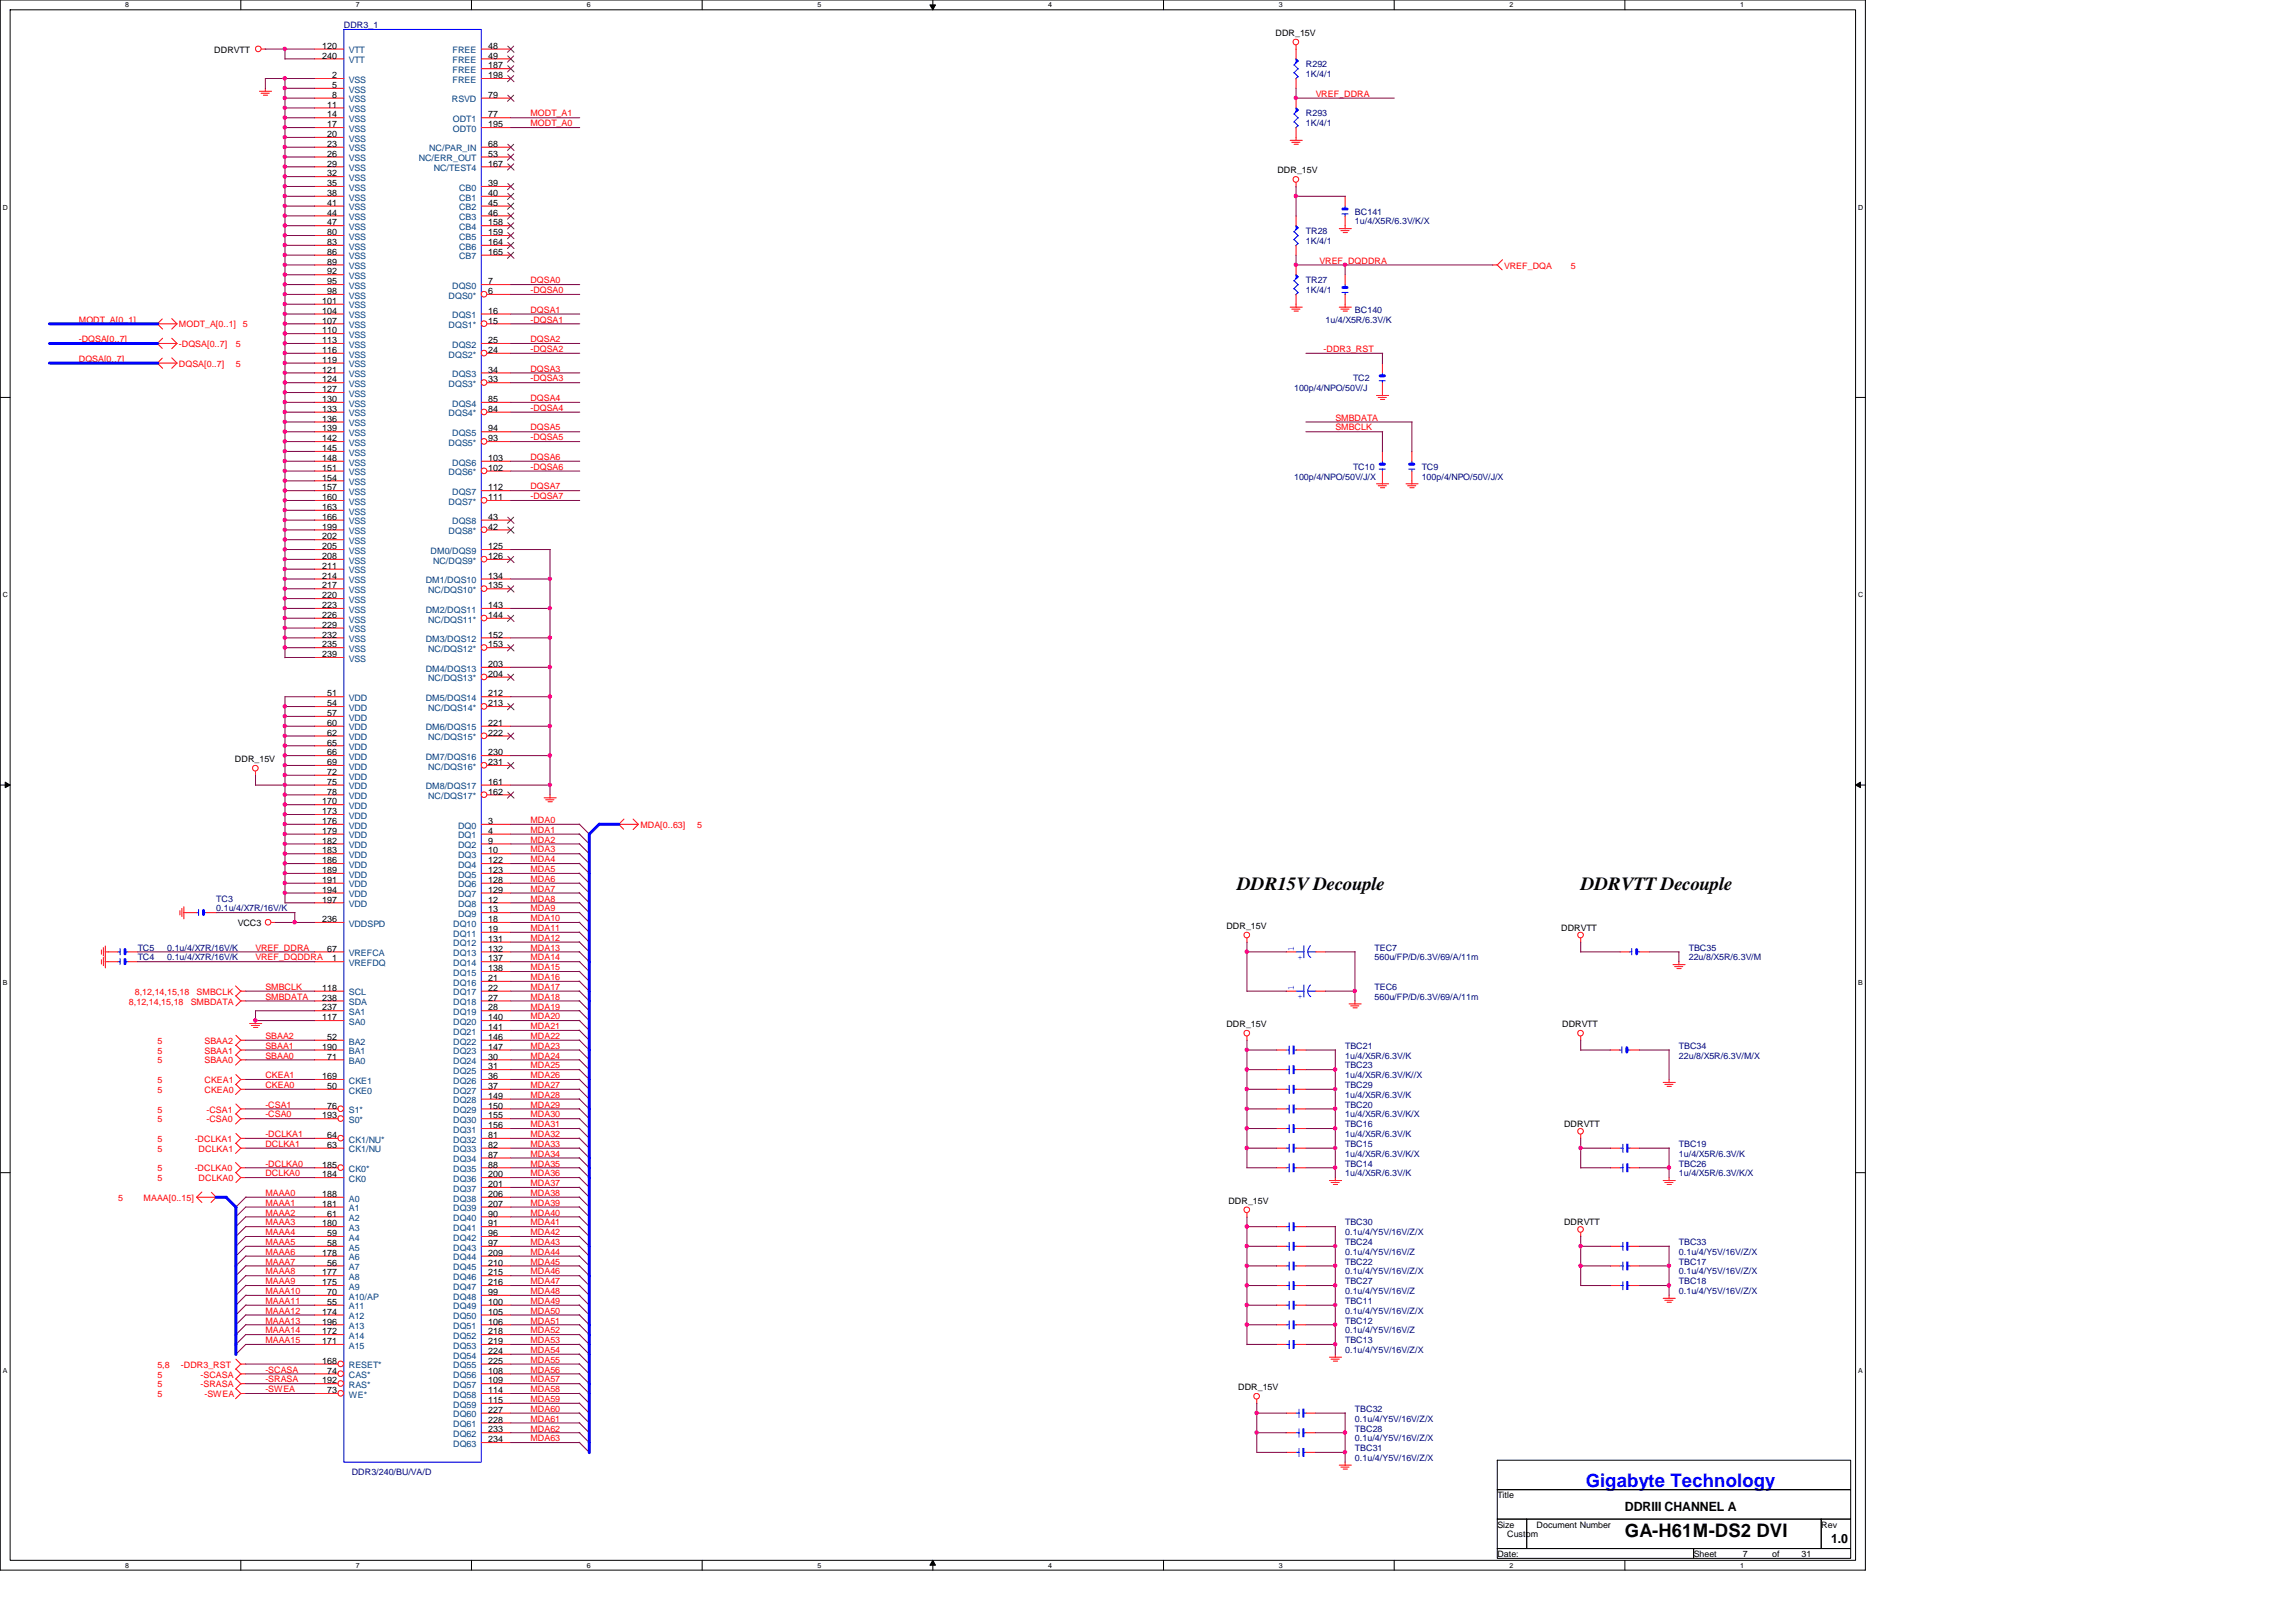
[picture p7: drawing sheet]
<svg xmlns="http://www.w3.org/2000/svg" width="297mm" height="210mm" viewBox="0 0 297 210" stroke-linecap="round" stroke-linejoin="round" font-family="sans-serif">
<defs><g id="words">
<g font-size="2.4">
<text x="160.1" y="115.2">DDR15V Decouple</text>
<text x="204.5" y="115.2">DDRVTT Decouple</text>
<text x="210.2" y="198.8">GA-H61M-DS2 DVI</text>
</g>
<text font-size="2.4" fill="#00f" x="205.1" y="192.5">Gigabyte Technology</text>
<g font-size="1.7">
<text x="210.2" y="195.6">DDRIII CHANNEL A</text>
<text x="236.9" y="199.6">1.0</text>
</g>
<g font-size="1.1" fill="#000080">
<text x="44.5" y="3.6">DDR3_1</text>
<text x="168.9" y="8.7">R292</text>
<text x="168.9" y="10">1K/4/1</text>
<text x="168.9" y="15.1">R293</text>
<text x="168.9" y="16.3">1K/4/1</text>
<text x="175.3" y="27.8">BC141</text>
<text x="175.3" y="29">1u/4/X5R/6.3V/K/X</text>
<text x="168.9" y="30.3">TR28</text>
<text x="168.9" y="31.6">1K/4/1</text>
<text x="168.9" y="36.7">TR27</text>
<text x="168.9" y="37.9">1K/4/1</text>
<text x="171.5" y="41.7">1u/4/X5R/6.3V/K</text>
<text x="175.3" y="40.5">BC140</text>
<text x="167.4" y="50.6">100p/4/NPO/50V/J</text>
<text x="175" y="49.4">TC2</text>
<text x="167.4" y="62.1">100p/4/NPO/50V/J/X</text>
<text x="175" y="60.8">TC10</text>
<text x="183.9" y="60.8">TC9</text>
<text x="183.9" y="62.1">100p/4/NPO/50V/J/X</text>
<text x="28" y="116.7">TC3</text>
<text x="28" y="117.9">0.1u/4/X7R/16V/K</text>
<text x="17.8" y="124.3">TC4</text>
<text x="17.8" y="123">TC5</text>
<text x="21.6" y="123">0.1u/4/X7R/16V/K</text>
<text x="21.6" y="124.3">0.1u/4/X7R/16V/K</text>
<text x="177.8" y="123">TEC7</text>
<text x="177.8" y="124.3">560u/FP/D/6.3V/69/A/11m</text>
<text x="218.5" y="123">TBC35</text>
<text x="218.5" y="124.3">22u/8/X5R/6.3V/M</text>
<text x="177.8" y="128.1">TEC6</text>
<text x="177.8" y="129.4">560u/FP/D/6.3V/69/A/11m</text>
<text x="174" y="137">1u/4/X5R/6.3V/K</text>
<text x="174" y="135.7">TBC21</text>
<text x="217.2" y="135.7">TBC34</text>
<text x="217.2" y="137">22u/8/X5R/6.3V/M/X</text>
<text x="174" y="143.3">TBC20</text>
<text x="174" y="139.5">1u/4/X5R/6.3V/K//X</text>
<text x="174" y="138.3">TBC23</text>
<text x="174" y="142.1">1u/4/X5R/6.3V/K</text>
<text x="174" y="140.8">TBC29</text>
<text x="174" y="144.6">1u/4/X5R/6.3V/K/X</text>
<text x="174" y="147.2">1u/4/X5R/6.3V/K</text>
<text x="174" y="145.9">TBC16</text>
<text x="174" y="149.7">1u/4/X5R/6.3V/K/X</text>
<text x="174" y="148.4">TBC15</text>
<text x="217.2" y="149.7">1u/4/X5R/6.3V/K</text>
<text x="217.2" y="148.4">TBC19</text>
<text x="174" y="152.2">1u/4/X5R/6.3V/K</text>
<text x="174" y="151">TBC14</text>
<text x="217.2" y="152.2">1u/4/X5R/6.3V/K/X</text>
<text x="217.2" y="151">TBC26</text>
<text x="174" y="159.9">0.1u/4/Y5V/16V/Z/X</text>
<text x="174" y="158.6">TBC30</text>
<text x="174" y="161.1">TBC24</text>
<text x="217.2" y="161.1">TBC33</text>
<text x="174" y="164.9">0.1u/4/Y5V/16V/Z/X</text>
<text x="174" y="163.7">TBC22</text>
<text x="174" y="167.5">0.1u/4/Y5V/16V/Z</text>
<text x="174" y="166.2">TBC27</text>
<text x="174" y="162.4">0.1u/4/Y5V/16V/Z</text>
<text x="217.2" y="162.4">0.1u/4/Y5V/16V/Z/X</text>
<text x="217.2" y="167.5">0.1u/4/Y5V/16V/Z/X</text>
<text x="217.2" y="166.2">TBC18</text>
<text x="217.2" y="164.9">0.1u/4/Y5V/16V/Z/X</text>
<text x="217.2" y="163.7">TBC17</text>
<text x="174" y="170">0.1u/4/Y5V/16V/Z/X</text>
<text x="174" y="168.7">TBC11</text>
<text x="174" y="173.8">TBC13</text>
<text x="174" y="172.6">0.1u/4/Y5V/16V/Z</text>
<text x="174" y="171.3">TBC12</text>
<text x="174" y="175.1">0.1u/4/Y5V/16V/Z/X</text>
<text x="175.3" y="185.3">TBC28</text>
<text x="175.3" y="184">0.1u/4/Y5V/16V/Z/X</text>
<text x="175.3" y="182.7">TBC32</text>
<text x="45.5" y="190.8">DDR3/240/BU/VA/D</text>
<text x="175.3" y="189.1">0.1u/4/Y5V/16V/Z/X</text>
<text x="175.3" y="187.8">TBC31</text>
<text x="175.3" y="186.5">0.1u/4/Y5V/16V/Z/X</text>
</g>
<g font-size="1.1">
<text x="165" y="4.7">DDR_15V</text>
<text x="27.7" y="6.8">DDRVTT</text>
<text x="41.7" y="7.6">240</text>
<text x="41.7" y="6.3">120</text>
<text x="43" y="10.1">2</text>
<text x="43" y="11.4">5</text>
<text x="63.2" y="10.1">198</text>
<text x="63.2" y="6.3">48</text>
<text x="63.2" y="8.8">187</text>
<text x="63.2" y="7.6">49</text>
<text x="42.3" y="13.9">11</text>
<text x="42.3" y="15.2">14</text>
<text x="42.3" y="16.5">17</text>
<text x="42.3" y="17.7">20</text>
<text x="43" y="12.7">8</text>
<text x="63.2" y="12.7">79</text>
<text x="63.2" y="16.5">195</text>
<text x="63.2" y="15.2">77</text>
<text x="42.3" y="19">23</text>
<text x="42.3" y="20.3">26</text>
<text x="42.3" y="21.5">29</text>
<text x="42.3" y="22.8">32</text>
<text x="63.2" y="19">68</text>
<text x="63.2" y="20.3">53</text>
<text x="63.2" y="21.5">167</text>
<text x="165.3" y="22.4">DDR_15V</text>
<text x="42.3" y="24.1">35</text>
<text x="42.3" y="25.4">38</text>
<text x="42.3" y="26.6">41</text>
<text x="42.3" y="27.9">44</text>
<text x="42.3" y="29.2">47</text>
<text x="63.2" y="24.1">39</text>
<text x="63.2" y="25.4">40</text>
<text x="63.2" y="26.6">45</text>
<text x="63.2" y="27.9">46</text>
<text x="63.2" y="29.2">158</text>
<text x="42.3" y="30.4">80</text>
<text x="42.3" y="31.7">83</text>
<text x="42.3" y="33">86</text>
<text x="42.3" y="34.2">89</text>
<text x="42.3" y="35.5">92</text>
<text x="63.2" y="30.4">159</text>
<text x="63.2" y="31.7">164</text>
<text x="63.2" y="33">165</text>
<text x="41.7" y="39.3">101</text>
<text x="41.7" y="40.6">104</text>
<text x="41.7" y="41.9">107</text>
<text x="42.3" y="36.8">95</text>
<text x="42.3" y="38.1">98</text>
<text x="63.2" y="36.8">7</text>
<text x="63.2" y="40.6">16</text>
<text x="63.2" y="38.1">6</text>
<text x="63.2" y="41.9">15</text>
<text x="41.7" y="46.9">119</text>
<text x="41.7" y="45.7">116</text>
<text x="41.7" y="44.4">113</text>
<text x="41.7" y="43.1">110</text>
<text x="63.2" y="44.4">25</text>
<text x="63.2" y="45.7">24</text>
<text x="41.7" y="50.8">127</text>
<text x="41.7" y="49.5">124</text>
<text x="41.7" y="48.2">121</text>
<text x="41.7" y="52">130</text>
<text x="41.7" y="53.3">133</text>
<text x="63.2" y="48.2">34</text>
<text x="63.2" y="52">85</text>
<text x="63.2" y="49.5">33</text>
<text x="63.2" y="53.3">84</text>
<text x="41.7" y="54.6">136</text>
<text x="41.7" y="55.8">139</text>
<text x="41.7" y="57.1">142</text>
<text x="41.7" y="58.4">145</text>
<text x="41.7" y="59.6">148</text>
<text x="63.2" y="55.8">94</text>
<text x="63.2" y="59.6">103</text>
<text x="63.2" y="57.1">93</text>
<text x="41.7" y="60.9">151</text>
<text x="41.7" y="62.2">154</text>
<text x="41.7" y="63.5">157</text>
<text x="41.7" y="64.7">160</text>
<text x="41.7" y="66">163</text>
<text x="63.2" y="63.5">112</text>
<text x="63.2" y="60.9">102</text>
<text x="63.2" y="64.7">111</text>
<text x="41.7" y="67.3">166</text>
<text x="41.7" y="68.5">199</text>
<text x="41.7" y="69.8">202</text>
<text x="41.7" y="71.1">205</text>
<text x="63.2" y="67.3">43</text>
<text x="63.2" y="68.5">42</text>
<text x="63.2" y="71.1">125</text>
<text x="41.7" y="73.6">211</text>
<text x="41.7" y="74.9">214</text>
<text x="41.7" y="72.3">208</text>
<text x="41.7" y="76.2">217</text>
<text x="41.7" y="77.4">220</text>
<text x="63.2" y="74.9">134</text>
<text x="63.2" y="72.3">126</text>
<text x="63.2" y="76.2">135</text>
<text x="41.7" y="78.7">223</text>
<text x="41.7" y="80">226</text>
<text x="41.7" y="81.2">229</text>
<text x="41.7" y="82.5">232</text>
<text x="41.7" y="83.8">235</text>
<text x="63.2" y="78.7">143</text>
<text x="63.2" y="82.5">152</text>
<text x="63.2" y="80">144</text>
<text x="63.2" y="83.8">153</text>
<text x="41.7" y="85">239</text>
<text x="63.2" y="86.3">203</text>
<text x="63.2" y="87.6">204</text>
<text x="42.3" y="90.1">51</text>
<text x="42.3" y="91.4">54</text>
<text x="42.3" y="92.7">57</text>
<text x="42.3" y="93.9">60</text>
<text x="42.3" y="95.2">62</text>
<text x="63.2" y="90.1">212</text>
<text x="63.2" y="93.9">221</text>
<text x="63.2" y="91.4">213</text>
<text x="63.2" y="95.2">222</text>
<text x="30.4" y="98.6">DDR_15V</text>
<text x="42.3" y="96.5">65</text>
<text x="42.3" y="97.7">66</text>
<text x="42.3" y="99">69</text>
<text x="42.3" y="100.3">72</text>
<text x="42.3" y="101.6">75</text>
<text x="63.2" y="97.7">230</text>
<text x="63.2" y="101.6">161</text>
<text x="63.2" y="99">231</text>
<text x="41.7" y="104.1">170</text>
<text x="41.7" y="105.4">173</text>
<text x="41.7" y="106.6">176</text>
<text x="41.7" y="107.9">179</text>
<text x="42.3" y="102.8">78</text>
<text x="63.2" y="102.8">162</text>
<text x="63.2" y="106.6">3</text>
<text x="63.2" y="107.9">4</text>
<text x="41.7" y="109.2">182</text>
<text x="41.7" y="110.4">183</text>
<text x="41.7" y="111.7">186</text>
<text x="41.7" y="113">189</text>
<text x="63.2" y="109.2">9</text>
<text x="63.2" y="110.4">10</text>
<text x="63.2" y="111.7">122</text>
<text x="63.2" y="113">123</text>
<text x="30.8" y="119.8">VCC3</text>
<text x="41.7" y="114.3">191</text>
<text x="41.7" y="115.5">194</text>
<text x="41.7" y="116.8">197</text>
<text x="41.7" y="119.3">236</text>
<text x="63.2" y="114.3">128</text>
<text x="63.2" y="115.5">129</text>
<text x="63.2" y="116.8">12</text>
<text x="63.2" y="118.1">13</text>
<text x="63.2" y="119.3">18</text>
<text x="42.3" y="123.1">67</text>
<text x="43" y="124.4">1</text>
<text x="63.2" y="120.6">19</text>
<text x="63.2" y="121.9">131</text>
<text x="63.2" y="123.1">132</text>
<text x="63.2" y="124.4">137</text>
<text x="63.2" y="125.7">138</text>
<text x="158.7" y="120.2">DDR_15V</text>
<text x="202" y="120.5">DDRVTT</text>
<text x="41.7" y="128.2">118</text>
<text x="41.7" y="129.5">238</text>
<text x="41.7" y="130.8">237</text>
<text x="63.2" y="127">21</text>
<text x="63.2" y="128.2">22</text>
<text x="63.2" y="129.5">27</text>
<text x="63.2" y="130.8">28</text>
<text x="41.7" y="132">117</text>
<text x="41.7" y="135.8">190</text>
<text x="42.3" y="134.6">52</text>
<text x="42.3" y="137.1">71</text>
<text x="63.2" y="132">140</text>
<text x="63.2" y="133.3">141</text>
<text x="63.2" y="134.6">146</text>
<text x="63.2" y="135.8">147</text>
<text x="63.2" y="137.1">30</text>
<text x="158.7" y="132.9">DDR_15V</text>
<text x="202.1" y="132.9">DDRVTT</text>
<text x="41.7" y="139.7">169</text>
<text x="42.3" y="140.9">50</text>
<text x="42.3" y="143.5">76</text>
<text x="63.2" y="138.4">31</text>
<text x="63.2" y="139.7">36</text>
<text x="63.2" y="140.9">37</text>
<text x="63.2" y="142.2">149</text>
<text x="63.2" y="143.5">150</text>
<text x="41.7" y="144.7">193</text>
<text x="42.3" y="148.5">63</text>
<text x="42.3" y="147.3">64</text>
<text x="63.2" y="144.7">155</text>
<text x="63.2" y="146">156</text>
<text x="63.2" y="147.3">81</text>
<text x="63.2" y="148.5">82</text>
<text x="63.2" y="149.8">87</text>
<text x="202.4" y="145.9">DDRVTT</text>
<text x="41.7" y="152.4">184</text>
<text x="41.7" y="151.1">185</text>
<text x="41.7" y="154.9">188</text>
<text x="63.2" y="151.1">88</text>
<text x="63.2" y="152.4">200</text>
<text x="63.2" y="153.6">201</text>
<text x="63.2" y="154.9">206</text>
<text x="158.9" y="155.8">DDR_15V</text>
<text x="41.7" y="156.2">181</text>
<text x="41.7" y="158.7">180</text>
<text x="42.3" y="157.4">61</text>
<text x="42.3" y="160">59</text>
<text x="42.3" y="161.2">58</text>
<text x="63.2" y="156.2">207</text>
<text x="63.2" y="157.4">90</text>
<text x="63.2" y="158.7">91</text>
<text x="63.2" y="160">96</text>
<text x="63.2" y="161.2">97</text>
<text x="202.4" y="158.6">DDRVTT</text>
<text x="41.7" y="162.5">178</text>
<text x="41.7" y="165.1">177</text>
<text x="41.7" y="166.3">175</text>
<text x="42.3" y="163.8">56</text>
<text x="42.3" y="167.6">70</text>
<text x="63.2" y="162.5">209</text>
<text x="63.2" y="163.8">210</text>
<text x="63.2" y="165.1">215</text>
<text x="63.2" y="166.3">216</text>
<text x="63.2" y="167.6">99</text>
<text x="41.7" y="170.1">174</text>
<text x="41.7" y="171.4">196</text>
<text x="41.7" y="172.7">172</text>
<text x="41.7" y="173.9">171</text>
<text x="42.3" y="168.9">55</text>
<text x="63.2" y="168.9">100</text>
<text x="63.2" y="170.1">105</text>
<text x="63.2" y="171.4">106</text>
<text x="63.2" y="172.7">218</text>
<text x="63.2" y="173.9">219</text>
<text x="41.7" y="176.5">168</text>
<text x="41.7" y="179">192</text>
<text x="42.3" y="177.8">74</text>
<text x="63.2" y="175.2">224</text>
<text x="63.2" y="176.5">225</text>
<text x="63.2" y="177.8">108</text>
<text x="63.2" y="179">109</text>
<text x="160.2" y="179.9">DDR_15V</text>
<text x="42.3" y="180.3">73</text>
<text x="63.2" y="180.3">114</text>
<text x="63.2" y="181.6">115</text>
<text x="63.2" y="182.8">227</text>
<text x="63.2" y="184.1">228</text>
<text x="63.2" y="185.4">233</text>
<text x="63.2" y="186.6">234</text>
<text x="193.7" y="193.9">Title</text>
<text x="193.7" y="197.7">Size</text>
<text x="198.8" y="197.7">Document Number</text>
<text x="235.6" y="197.7">Rev</text>
<text x="193.7" y="201.5">Date:</text>
<text x="195" y="199">Custom</text>
<text x="219.1" y="201.5">Sheet</text>
<text x="225.5" y="201.5">7</text>
<text x="229.3" y="201.5">of</text>
<text x="233.1" y="201.5">31</text>
</g>
<g font-size="1.1" fill="#004080">
<text x="45.1" y="8.2">VTT</text>
<text x="45.1" y="6.9">VTT</text>
<text x="45.1" y="10.7">VSS</text>
<text x="45.1" y="12">VSS</text>
<text x="58.5" y="10.7">FREE</text>
<text x="58.5" y="6.9">FREE</text>
<text x="58.5" y="9.4">FREE</text>
<text x="58.5" y="8.2">FREE</text>
<text x="45.1" y="13.3">VSS</text>
<text x="45.1" y="14.5">VSS</text>
<text x="45.1" y="15.8">VSS</text>
<text x="45.1" y="17.1">VSS</text>
<text x="58.5" y="13.3">RSVD</text>
<text x="58.6" y="17.1">ODT0</text>
<text x="58.6" y="15.8">ODT1</text>
<text x="45.1" y="18.3">VSS</text>
<text x="45.1" y="19.6">VSS</text>
<text x="45.1" y="20.9">VSS</text>
<text x="45.1" y="22.1">VSS</text>
<text x="45.1" y="23.4">VSS</text>
<text x="54.2" y="20.9">NC/ERR_OUT</text>
<text x="55.5" y="19.6">NC/PAR_IN</text>
<text x="56.1" y="22.1">NC/TEST4</text>
<text x="45.1" y="24.7">VSS</text>
<text x="45.1" y="26">VSS</text>
<text x="45.1" y="27.2">VSS</text>
<text x="45.1" y="28.5">VSS</text>
<text x="45.1" y="29.8">VSS</text>
<text x="59.4" y="24.7">CB0</text>
<text x="59.4" y="26">CB1</text>
<text x="59.4" y="27.2">CB2</text>
<text x="59.4" y="28.5">CB3</text>
<text x="59.4" y="29.8">CB4</text>
<text x="45.1" y="31">VSS</text>
<text x="45.1" y="32.3">VSS</text>
<text x="45.1" y="33.6">VSS</text>
<text x="45.1" y="34.8">VSS</text>
<text x="59.4" y="31">CB5</text>
<text x="59.4" y="32.3">CB6</text>
<text x="59.4" y="33.6">CB7</text>
<text x="45.1" y="36.1">VSS</text>
<text x="45.1" y="37.4">VSS</text>
<text x="45.1" y="38.7">VSS</text>
<text x="45.1" y="39.9">VSS</text>
<text x="45.1" y="41.2">VSS</text>
<text x="58" y="38.7">DQS0*</text>
<text x="58.5" y="37.4">DQS0</text>
<text x="58.5" y="41.2">DQS1</text>
<text x="45.1" y="47.5">VSS</text>
<text x="45.1" y="46.3">VSS</text>
<text x="45.1" y="45">VSS</text>
<text x="45.1" y="43.7">VSS</text>
<text x="45.1" y="42.5">VSS</text>
<text x="58" y="42.5">DQS1*</text>
<text x="58" y="46.3">DQS2*</text>
<text x="58.5" y="45">DQS2</text>
<text x="45.1" y="51.4">VSS</text>
<text x="45.1" y="50.1">VSS</text>
<text x="45.1" y="48.8">VSS</text>
<text x="45.1" y="52.6">VSS</text>
<text x="45.1" y="53.9">VSS</text>
<text x="58" y="50.1">DQS3*</text>
<text x="58" y="53.9">DQS4*</text>
<text x="58.5" y="48.8">DQS3</text>
<text x="58.5" y="52.6">DQS4</text>
<text x="45.1" y="55.2">VSS</text>
<text x="45.1" y="56.4">VSS</text>
<text x="45.1" y="57.7">VSS</text>
<text x="45.1" y="59">VSS</text>
<text x="58" y="57.7">DQS5*</text>
<text x="58.5" y="56.4">DQS5</text>
<text x="45.1" y="60.2">VSS</text>
<text x="45.1" y="61.5">VSS</text>
<text x="45.1" y="62.8">VSS</text>
<text x="45.1" y="64.1">VSS</text>
<text x="45.1" y="65.3">VSS</text>
<text x="58" y="61.5">DQS6*</text>
<text x="58" y="65.3">DQS7*</text>
<text x="58.5" y="60.2">DQS6</text>
<text x="58.5" y="64.1">DQS7</text>
<text x="45.1" y="66.6">VSS</text>
<text x="45.1" y="67.9">VSS</text>
<text x="45.1" y="69.1">VSS</text>
<text x="45.1" y="70.4">VSS</text>
<text x="45.1" y="71.7">VSS</text>
<text x="55.7" y="71.7">DM0/DQS9</text>
<text x="58" y="69.1">DQS8*</text>
<text x="58.5" y="67.9">DQS8</text>
<text x="45.1" y="74.2">VSS</text>
<text x="45.1" y="75.5">VSS</text>
<text x="45.1" y="72.9">VSS</text>
<text x="45.1" y="76.8">VSS</text>
<text x="55.1" y="75.5">DM1/DQS10</text>
<text x="55.4" y="76.8">NC/DQS10*</text>
<text x="56" y="72.9">NC/DQS9*</text>
<text x="45.1" y="78">VSS</text>
<text x="45.1" y="79.3">VSS</text>
<text x="45.1" y="80.6">VSS</text>
<text x="45.1" y="81.8">VSS</text>
<text x="45.1" y="83.1">VSS</text>
<text x="55.1" y="79.3">DM2/DQS11</text>
<text x="55.1" y="83.1">DM3/DQS12</text>
<text x="55.4" y="80.6">NC/DQS11*</text>
<text x="45.1" y="84.4">VSS</text>
<text x="45.1" y="85.6">VSS</text>
<text x="55.1" y="86.9">DM4/DQS13</text>
<text x="55.4" y="84.4">NC/DQS12*</text>
<text x="55.4" y="88.2">NC/DQS13*</text>
<text x="45.1" y="90.7">VDD</text>
<text x="45.1" y="92">VDD</text>
<text x="45.1" y="93.3">VDD</text>
<text x="45.1" y="94.5">VDD</text>
<text x="45.1" y="95.8">VDD</text>
<text x="55.1" y="90.7">DM5/DQS14</text>
<text x="55.1" y="94.5">DM6/DQS15</text>
<text x="55.4" y="92">NC/DQS14*</text>
<text x="55.4" y="95.8">NC/DQS15*</text>
<text x="45.1" y="97.1">VDD</text>
<text x="45.1" y="98.3">VDD</text>
<text x="45.1" y="99.6">VDD</text>
<text x="45.1" y="100.9">VDD</text>
<text x="55.1" y="98.3">DM7/DQS16</text>
<text x="55.4" y="99.6">NC/DQS16*</text>
<text x="45.1" y="102.2">VDD</text>
<text x="45.1" y="103.4">VDD</text>
<text x="45.1" y="104.7">VDD</text>
<text x="45.1" y="106">VDD</text>
<text x="45.1" y="107.2">VDD</text>
<text x="55.1" y="102.2">DM8/DQS17</text>
<text x="55.4" y="103.4">NC/DQS17*</text>
<text x="59.3" y="107.2">DQ0</text>
<text x="45.1" y="108.5">VDD</text>
<text x="45.1" y="109.8">VDD</text>
<text x="45.1" y="111">VDD</text>
<text x="45.1" y="112.3">VDD</text>
<text x="45.1" y="113.6">VDD</text>
<text x="59.3" y="108.5">DQ1</text>
<text x="59.3" y="109.8">DQ2</text>
<text x="59.3" y="111">DQ3</text>
<text x="59.3" y="112.3">DQ4</text>
<text x="59.3" y="113.6">DQ5</text>
<text x="45.1" y="114.9">VDD</text>
<text x="45.1" y="116.1">VDD</text>
<text x="45.1" y="117.4">VDD</text>
<text x="45.1" y="119.9">VDDSPD</text>
<text x="58.6" y="119.9">DQ10</text>
<text x="59.3" y="114.9">DQ6</text>
<text x="59.3" y="116.1">DQ7</text>
<text x="59.3" y="117.4">DQ8</text>
<text x="59.3" y="118.7">DQ9</text>
<text x="45.1" y="125">VREFDQ</text>
<text x="45.1" y="123.7">VREFCA</text>
<text x="58.6" y="121.2">DQ11</text>
<text x="58.6" y="122.5">DQ12</text>
<text x="58.6" y="123.7">DQ13</text>
<text x="58.6" y="125">DQ14</text>
<text x="45.1" y="128.8">SCL</text>
<text x="45.1" y="130.1">SDA</text>
<text x="45.1" y="131.4">SA1</text>
<text x="58.6" y="126.3">DQ15</text>
<text x="58.6" y="127.6">DQ16</text>
<text x="58.6" y="128.8">DQ17</text>
<text x="58.6" y="130.1">DQ18</text>
<text x="58.6" y="131.4">DQ19</text>
<text x="45.1" y="132.6">SA0</text>
<text x="45.1" y="135.2">BA2</text>
<text x="45.1" y="136.4">BA1</text>
<text x="45.1" y="137.7">BA0</text>
<text x="58.6" y="132.6">DQ20</text>
<text x="58.6" y="133.9">DQ21</text>
<text x="58.6" y="135.2">DQ22</text>
<text x="58.6" y="136.4">DQ23</text>
<text x="58.6" y="137.7">DQ24</text>
<text x="45.1" y="141.5">CKE0</text>
<text x="45.1" y="140.3">CKE1</text>
<text x="58.6" y="139">DQ25</text>
<text x="58.6" y="140.3">DQ26</text>
<text x="58.6" y="141.5">DQ27</text>
<text x="58.6" y="142.8">DQ28</text>
<text x="45.1" y="145.3">S0*</text>
<text x="45.1" y="144.1">S1*</text>
<text x="45.1" y="149.1">CK1/NU</text>
<text x="45.1" y="147.9">CK1/NU*</text>
<text x="58.6" y="144.1">DQ29</text>
<text x="58.6" y="145.3">DQ30</text>
<text x="58.6" y="146.6">DQ31</text>
<text x="58.6" y="147.9">DQ32</text>
<text x="58.6" y="149.1">DQ33</text>
<text x="45.1" y="153">CK0</text>
<text x="45.1" y="151.7">CK0*</text>
<text x="45.1" y="155.5">A0</text>
<text x="58.6" y="150.4">DQ34</text>
<text x="58.6" y="151.7">DQ35</text>
<text x="58.6" y="153">DQ36</text>
<text x="58.6" y="154.2">DQ37</text>
<text x="58.6" y="155.5">DQ38</text>
<text x="45.1" y="156.8">A1</text>
<text x="45.1" y="158">A2</text>
<text x="45.1" y="159.3">A3</text>
<text x="45.1" y="160.6">A4</text>
<text x="45.1" y="161.8">A5</text>
<text x="58.6" y="156.8">DQ39</text>
<text x="58.6" y="158">DQ40</text>
<text x="58.6" y="159.3">DQ41</text>
<text x="58.6" y="160.6">DQ42</text>
<text x="58.6" y="161.8">DQ43</text>
<text x="45.1" y="163.1">A6</text>
<text x="45.1" y="164.4">A7</text>
<text x="45.1" y="165.7">A8</text>
<text x="45.1" y="166.9">A9</text>
<text x="58.6" y="163.1">DQ44</text>
<text x="58.6" y="164.4">DQ45</text>
<text x="58.6" y="165.7">DQ46</text>
<text x="58.6" y="166.9">DQ47</text>
<text x="45.1" y="168.2">A10/AP</text>
<text x="45.1" y="169.5">A11</text>
<text x="45.1" y="170.7">A12</text>
<text x="45.1" y="172">A13</text>
<text x="45.1" y="173.3">A14</text>
<text x="58.6" y="168.2">DQ48</text>
<text x="58.6" y="169.5">DQ49</text>
<text x="58.6" y="170.7">DQ50</text>
<text x="58.6" y="172">DQ51</text>
<text x="58.6" y="173.3">DQ52</text>
<text x="45.1" y="174.5">A15</text>
<text x="45.1" y="177.1">RESET*</text>
<text x="45.1" y="178.4">CAS*</text>
<text x="45.1" y="179.6">RAS*</text>
<text x="58.6" y="174.5">DQ53</text>
<text x="58.6" y="175.8">DQ54</text>
<text x="58.6" y="177.1">DQ55</text>
<text x="58.6" y="178.4">DQ56</text>
<text x="58.6" y="179.6">DQ57</text>
<text x="45.1" y="180.9">WE*</text>
<text x="58.6" y="180.9">DQ58</text>
<text x="58.6" y="182.2">DQ59</text>
<text x="58.6" y="183.4">DQ60</text>
<text x="58.6" y="184.7">DQ61</text>
<text x="58.6" y="186">DQ62</text>
<text x="58.6" y="187.2">DQ63</text>
</g>
<g font-size="1.1" fill="#f00">
<text x="68.6" y="16.3">MODT_A0</text>
<text x="68.6" y="15.1">MODT_A1</text>
<text x="170.2" y="12.5">VREF_DDRA</text>
<text x="170.7" y="34.1">VREF_DQDDRA</text>
<text x="194.6" y="34.8">VREF_DQA</text>
<text x="203.2" y="34.8">5</text>
<text x="10.2" y="41.7">MODT_A[0..1]</text>
<text x="68.6" y="40.5">DQSA1</text>
<text x="68.6" y="36.7">DQSA0</text>
<text x="68.6" y="37.9">-DQSA0</text>
<text x="68.6" y="41.7">-DQSA1</text>
<text x="10.2" y="46.8">DQSA[0..7]</text>
<text x="10.2" y="44.3">-DQSA[0..7]</text>
<text x="23.2" y="47.5">DQSA[0..7]</text>
<text x="23.2" y="44.9">-DQSA[0..7]</text>
<text x="23.2" y="42.4">MODT_A[0..1]</text>
<text x="30.5" y="47.5">5</text>
<text x="30.5" y="44.9">5</text>
<text x="31.4" y="42.4">5</text>
<text x="68.6" y="45.6">-DQSA2</text>
<text x="68.6" y="44.3">DQSA2</text>
<text x="171.2" y="45.6">-DDR3_RST</text>
<text x="68.6" y="51.9">DQSA4</text>
<text x="68.6" y="48.1">DQSA3</text>
<text x="68.6" y="53.2">-DQSA4</text>
<text x="68.6" y="49.4">-DQSA3</text>
<text x="68.6" y="55.7">DQSA5</text>
<text x="68.6" y="57">-DQSA5</text>
<text x="68.6" y="59.5">DQSA6</text>
<text x="172.8" y="55.7">SMBCLK</text>
<text x="172.8" y="54.4">SMBDATA</text>
<text x="68.6" y="64.6">-DQSA7</text>
<text x="68.6" y="60.8">-DQSA6</text>
<text x="68.6" y="63.3">DQSA7</text>
<text x="68.6" y="106.5">MDA0</text>
<text x="68.6" y="107.8">MDA1</text>
<text x="82.8" y="107.1">MDA[0..63]</text>
<text x="90.2" y="107.1">5</text>
<text x="68.6" y="111.6">MDA4</text>
<text x="68.6" y="109.1">MDA2</text>
<text x="68.6" y="110.3">MDA3</text>
<text x="68.6" y="112.9">MDA5</text>
<text x="68.6" y="115.4">MDA7</text>
<text x="68.6" y="117.9">MDA9</text>
<text x="68.6" y="116.7">MDA8</text>
<text x="68.6" y="119.2">MDA10</text>
<text x="68.6" y="114.1">MDA6</text>
<text x="33.1" y="124.3">VREF_DQDDRA</text>
<text x="33.1" y="123">VREF_DDRA</text>
<text x="68.6" y="121.8">MDA12</text>
<text x="68.6" y="125.6">MDA15</text>
<text x="68.6" y="123">MDA13</text>
<text x="68.6" y="124.3">MDA14</text>
<text x="68.6" y="120.5">MDA11</text>
<text x="16.7" y="130">8,12,14,15,18</text>
<text x="17.4" y="128.7">8,12,14,15,18</text>
<text x="24.7" y="130">SMBDATA</text>
<text x="25.4" y="128.7">SMBCLK</text>
<text x="34.3" y="129.4">SMBDATA</text>
<text x="34.3" y="128.1">SMBCLK</text>
<text x="68.6" y="130.6">MDA19</text>
<text x="68.6" y="129.4">MDA18</text>
<text x="68.6" y="128.1">MDA17</text>
<text x="68.6" y="131.9">MDA20</text>
<text x="68.6" y="126.8">MDA16</text>
<text x="20.4" y="136.4">5</text>
<text x="20.4" y="137.6">5</text>
<text x="20.4" y="135.1">5</text>
<text x="26.5" y="136.4">SBAA1</text>
<text x="26.5" y="137.6">SBAA0</text>
<text x="26.5" y="135.1">SBAA2</text>
<text x="34.3" y="137">SBAA0</text>
<text x="34.3" y="135.7">SBAA1</text>
<text x="34.3" y="134.5">SBAA2</text>
<text x="68.6" y="133.2">MDA21</text>
<text x="68.6" y="135.7">MDA23</text>
<text x="68.6" y="137">MDA24</text>
<text x="68.6" y="134.5">MDA22</text>
<text x="20.4" y="141.4">5</text>
<text x="20.4" y="140.2">5</text>
<text x="20.4" y="144">5</text>
<text x="26.5" y="141.4">CKEA0</text>
<text x="26.5" y="140.2">CKEA1</text>
<text x="26.7" y="144">-CSA1</text>
<text x="34.3" y="140.8">CKEA0</text>
<text x="34.3" y="139.5">CKEA1</text>
<text x="34.3" y="143.3">-CSA1</text>
<text x="68.6" y="142.1">MDA28</text>
<text x="68.6" y="140.8">MDA27</text>
<text x="68.6" y="138.3">MDA25</text>
<text x="68.6" y="143.3">MDA29</text>
<text x="68.6" y="139.5">MDA26</text>
<text x="20.4" y="149.1">5</text>
<text x="20.4" y="145.2">5</text>
<text x="20.4" y="147.8">5</text>
<text x="25.2" y="147.8">-DCLKA1</text>
<text x="25.7" y="149.1">DCLKA1</text>
<text x="26.7" y="145.2">-CSA0</text>
<text x="34.3" y="144.6">-CSA0</text>
<text x="34.3" y="147.2">-DCLKA1</text>
<text x="34.3" y="148.4">DCLKA1</text>
<text x="68.6" y="149.7">MDA34</text>
<text x="68.6" y="144.6">MDA30</text>
<text x="68.6" y="147.2">MDA32</text>
<text x="68.6" y="145.9">MDA31</text>
<text x="68.6" y="148.4">MDA33</text>
<text x="15.3" y="155.4">5</text>
<text x="18.6" y="155.4">MAAA[0..15]</text>
<text x="20.4" y="152.9">5</text>
<text x="20.4" y="151.6">5</text>
<text x="25.2" y="151.6">-DCLKA0</text>
<text x="25.7" y="152.9">DCLKA0</text>
<text x="34.3" y="151">-DCLKA0</text>
<text x="34.3" y="152.2">DCLKA0</text>
<text x="34.3" y="154.8">MAAA0</text>
<text x="68.6" y="152.2">MDA36</text>
<text x="68.6" y="154.8">MDA38</text>
<text x="68.6" y="153.5">MDA37</text>
<text x="68.6" y="151">MDA35</text>
<text x="34.3" y="159.9">MAAA4</text>
<text x="34.3" y="161.1">MAAA5</text>
<text x="34.3" y="157.3">MAAA2</text>
<text x="34.3" y="156">MAAA1</text>
<text x="34.3" y="158.6">MAAA3</text>
<text x="68.6" y="159.9">MDA42</text>
<text x="68.6" y="158.6">MDA41</text>
<text x="68.6" y="161.1">MDA43</text>
<text x="68.6" y="157.3">MDA40</text>
<text x="68.6" y="156">MDA39</text>
<text x="34.3" y="167.5">MAAA10</text>
<text x="34.3" y="163.7">MAAA7</text>
<text x="34.3" y="166.2">MAAA9</text>
<text x="34.3" y="164.9">MAAA8</text>
<text x="34.3" y="162.4">MAAA6</text>
<text x="68.6" y="163.7">MDA45</text>
<text x="68.6" y="167.5">MDA48</text>
<text x="68.6" y="166.2">MDA47</text>
<text x="68.6" y="164.9">MDA46</text>
<text x="68.6" y="162.4">MDA44</text>
<text x="34.3" y="172.6">MAAA14</text>
<text x="34.3" y="170">MAAA12</text>
<text x="34.3" y="171.3">MAAA13</text>
<text x="34.3" y="173.8">MAAA15</text>
<text x="34.3" y="168.7">MAAA11</text>
<text x="68.6" y="168.7">MDA49</text>
<text x="68.6" y="171.3">MDA51</text>
<text x="68.6" y="173.8">MDA53</text>
<text x="68.6" y="170">MDA50</text>
<text x="68.6" y="172.6">MDA52</text>
<text x="20.4" y="177">5,8</text>
<text x="20.4" y="179.5">5</text>
<text x="20.4" y="178.3">5</text>
<text x="23.4" y="177">-DDR3_RST</text>
<text x="25.9" y="179.5">-SRASA</text>
<text x="25.9" y="178.3">-SCASA</text>
<text x="34.3" y="177.6">-SCASA</text>
<text x="34.3" y="178.9">-SRASA</text>
<text x="68.6" y="175.1">MDA54</text>
<text x="68.6" y="176.4">MDA55</text>
<text x="68.6" y="178.9">MDA57</text>
<text x="68.6" y="177.6">MDA56</text>
<text x="20.4" y="180.8">5</text>
<text x="26.5" y="180.8">-SWEA</text>
<text x="34.3" y="180.2">-SWEA</text>
<text x="68.6" y="181.4">MDA59</text>
<text x="68.6" y="184">MDA61</text>
<text x="68.6" y="180.2">MDA58</text>
<text x="68.6" y="182.7">MDA60</text>
<text x="68.6" y="185.3">MDA62</text>
<text x="68.6" y="186.5">MDA63</text>
</g>
<g font-size="1.1" fill="#00f">
<text x="167.4" y="123.1" transform="rotate(-90 167.4 123.1)">1</text>
<text x="168.5" y="124.2" transform="rotate(-90 168.5 124.2)">+</text>
<text x="167.4" y="128.1" transform="rotate(-90 167.4 128.1)">1</text>
<text x="168.5" y="129.3" transform="rotate(-90 168.5 129.3)">+</text>
</g>
<g font-size=".9">
<text x="16.2" y=".9">8</text>
<text x="46.1" y=".9">7</text>
<text x="75.9" y=".9">6</text>
<text x="105.7" y=".9">5</text>
<text x="135.6" y=".9">4</text>
<text x="165.4" y=".9">3</text>
<text x="195.3" y=".9">2</text>
<text x="225.1" y=".9">1</text>
<text x=".4" y="27.1">D</text>
<text x="240.4" y="27.1">D</text>
<text x=".4" y="77.3">C</text>
<text x="240.4" y="77.3">C</text>
<text x=".4" y="127.5">B</text>
<text x="240.4" y="127.5">B</text>
<text x=".4" y="177.6">A</text>
<text x="240.4" y="177.6">A</text>
<text x="16.2" y="202.9">8</text>
<text x="46.1" y="202.9">7</text>
<text x="75.9" y="202.9">6</text>
<text x="105.7" y="202.9">5</text>
<text x="135.6" y="202.9">4</text>
<text x="165.4" y="202.9">3</text>
<text x="195.3" y="202.9">2</text>
<text x="225.1" y="202.9">1</text>
</g>
</g></defs>
<path d="M0 0h241.3v203.2h-241.3zM1.3 1.3h238.8v200.6h-238.8z" fill="none" stroke="#000" stroke-width=".13"/>
<g fill="#fff">
<path d="M16.2 .1h.5v1h-.5z"/>
<path d="M16.2 202h.5v1.1h-.5z"/>
</g>
<path d="M31.2 0v1.3M31.2 201.9v1.3" fill="none" stroke="#000" stroke-width=".13"/>
<g fill="#fff">
<path d="M46.1 .1h.5v1h-.5z"/>
<path d="M46.1 202h.5v1.1h-.5z"/>
</g>
<path d="M61 0v1.3M61 201.9v1.3" fill="none" stroke="#000" stroke-width=".13"/>
<g fill="#fff">
<path d="M75.9 .1h.5v1h-.5z"/>
<path d="M75.9 202h.5v1.1h-.5z"/>
</g>
<path d="M90.8 0v1.3M90.8 201.9v1.3" fill="none" stroke="#000" stroke-width=".13"/>
<g fill="#fff">
<path d="M105.7 .1h.5v1h-.5z"/>
<path d="M105.7 202h.5v1.1h-.5z"/>
</g>
<path d="M120.7 0v1.3M120.3 .6h.7l-.3 .7zM120.7 201.9l.3 .7h-.7zM120.7 201.9v1.3" fill="none" stroke="#000" stroke-width=".13"/>
<path d="M120.3 .6h.7l-.3 .7zM120.7 201.9l.3 .7h-.7z" fill="#000"/>
<g fill="#fff">
<path d="M135.6 .1h.5v1h-.5z"/>
<path d="M135.6 202h.5v1.1h-.5z"/>
</g>
<path d="M150.5 0v1.3M150.5 201.9v1.3" fill="none" stroke="#000" stroke-width=".13"/>
<g fill="#fff">
<path d="M165.4 .1h.5v1h-.5z"/>
<path d="M165.4 202h.5v1.1h-.5z"/>
</g>
<path d="M180.4 0v1.3M180.4 201.9v1.3" fill="none" stroke="#000" stroke-width=".13"/>
<g fill="#fff">
<path d="M195.3 .1h.5v1h-.5z"/>
<path d="M195.3 202h.5v1.1h-.5z"/>
</g>
<path d="M210.2 0v1.3M210.2 201.9v1.3" fill="none" stroke="#000" stroke-width=".13"/>
<g fill="#fff">
<path d="M225.1 .1h.5v1h-.5z"/>
<path d="M225.1 202h.5v1.1h-.5z"/>
<path d="M.4 26.3h.6v1h-.6z"/>
<path d="M240.4 26.3h.6v1h-.6z"/>
<path d="M.4 76.5h.6v1h-.6z"/>
<path d="M240.4 76.5h.6v1h-.6z"/>
</g>
<path d="M0 51.4h1.3M240.1 51.4h1.2" fill="none" stroke="#000" stroke-width=".13"/>
<g fill="#fff">
<path d="M.4 126.7h.6v1h-.6z"/>
<path d="M240.4 126.7h.6v1h-.6z"/>
</g>
<path d="M0 101.6h1.3M.7 101.2l.6 .4-.6 .3zM240.1 101.6l.6-.4v.7zM240.1 101.6h1.2" fill="none" stroke="#000" stroke-width=".13"/>
<path d="M.7 101.2l.6 .4-.6 .3zM240.1 101.6l.6-.4v.7z" fill="#000"/>
<g fill="#fff">
<path d="M.4 176.8h.5v1h-.5z"/>
<path d="M240.4 176.8h.5v1h-.5z"/>
</g>
<path d="M0 151.8h1.3M240.1 151.8h1.2M193.7 189h45.7v3.8h-45.7zM193.7 192.8h45.7v3.8h-45.7zM193.7 196.6h3.8v3.8h-3.8zM197.5 196.6h38.1v3.8h-38.1zM235.6 196.6h3.8v3.8h-3.8zM193.7 200.4h25.4v1.3h-25.4zM219.1 200.4h20.3v1.3h-20.3z" fill="none" stroke="#000" stroke-width=".13"/>
<g fill="none" stroke="#f00" stroke-width=".13">
<path d="M33.6 11.8h1.5M33.8 12.1h1M33.8 6.3h.6M34.1 12.3h.5M34.3 11.4v.5M166.9 18.2h1.6M167.1 18.4h1.1M167.4 18.7h.6M167.7 5.8v.6M167.7 17.8v.4M166.9 39.7h1.6M167.7 23.6v.6"/>
<path d="M167.7 39.4v.4M173.3 39.7h1.5M173.3 29.6h1.5M173.5 29.8h1M173.8 30.1h.5M174 29.2v.4M174 35.6v1.2M174 38.1v1.7M193.1 34.3h.6M193.7 34.2l.6 .7M194.4 33.6l-.7 .7M20.3 44.4l.7 .7"/>
<path d="M21 46.4l-.7 .6M21 41.3l-.7 .7M21 43.8l-.6 .6h2.5M22.2 46.3l.7 .7M22.2 43.8l.7 .6M22.2 41.2l.7 .7M22.9 47h-2.5l.6 .7M22.9 44.4l-.7 .7M22.9 47l-.7 .7M22.9 41.9l-.7 .7M22.9 41.9h-2.5l.6 .7M167.1 40h1.1"/>
<path d="M167.4 40.3h.6M173.5 40h1M173.8 40.3h.5M178.1 51.2h1.6M178.3 51.4h1.1M178.6 51.7h.5M178.8 50.8v.4M178.1 62.6h1.6M178.3 62.9h1.1M178.6 63.1h.5M178.8 62.2v.5M181.9 62.6h1.6"/>
<path d="M182.1 62.9h1.1M182.4 63.1h.6M182.7 62.2v.5M33.1 99.8v.6M23.3 117.9v.5M23.5 117.6v1M23.7 118.1h.5M23.8 117.3v1.6M35.1 119.4h.5M70.4 103.2h1.6M70.6 103.5h1.1M70.9 103.8h.6"/>
<path d="M71.2 102.9v.4M80 106.6l.7 .7M80.7 106l-.7 .7h2.6M81.9 106l.7 .7M82.6 106.7l-.7 .7M13.1 122.9v.6M13.1 124.2v.6M13.4 122.6v1.1M13.4 123.9v1.1M13.6 124.5h.4M13.6 123.2h.4M13.6 122.4v2.9"/>
<path d="M30.5 128.9l.7 .6M30.5 127.6l.7 .7M30.5 135.2l.7 .7M30.5 136.5l.7 .7M30.5 139.1l.7 .6M30.5 134l.7 .7M31.1 129.5h.7M31.1 128.3h.7M31.1 135.9h.7M31.1 137.2h.7M31.1 139.7h.7M31.1 134.6h.7"/>
<path d="M31.2 135.9l-.7 .7M31.2 137.2l-.7 .6M31.2 139.7l-.7 .7M31.2 134.6l-.7 .7M31.2 129.5l-.7 .7M31.2 128.2l-.7 .7M32.3 132.5h1.6M32.5 132.7h1.1M32.8 133h.6M33.1 132.1v.4M161.3 121.4v.6M161.3 134.1v.6"/>
<path d="M174.5 129.9h1.6M174.7 130.2h1.1M175 130.4h.6M175.3 129.5v.5M204.5 121.4v.6M204.5 134.1v.6M215.9 139.7v.4M216.4 124.8h1.6M216.6 125.1h1.1M216.9 125.3h.6M217.2 124.5v.4M25.4 154.9h2.6l-.7 .7"/>
<path d="M25.4 154.9l.7 .7M26.1 154.3l-.7 .6M27.3 154.3l.7 .7M30.5 150.4l.7 .7M30.5 151.7l.7 .7M30.5 140.3l.7 .7M30.5 144.1l.7 .7M30.5 142.9l.7 .6M30.5 147.9l.7 .7M30.5 146.7l.7 .7M31.1 141h.7M31.1 144.8h.7"/>
<path d="M31.1 143.5h.7M31.1 148.6h.7M31.1 147.3h.7M31.1 151.1h.7M31.1 152.4h.7M31.2 141l-.7 .6M31.2 144.8l-.7 .7M31.2 143.5l-.7 .7M31.2 148.6l-.7 .7M31.2 147.3l-.7 .7M31.2 151.1l-.7 .7M31.2 152.4l-.7 .6"/>
<path d="M161.3 157v.5M172 152.8h1.6M172.2 153h1.1M172.5 153.3h.5M172.8 152.4v.4M204.5 146.8v.6M204.5 159.5v.6M215.2 152.8h1.5M215.2 140.1h1.5M215.4 153h1M215.4 140.3h1M215.7 153.3h.5"/>
<path d="M215.7 140.6h.5M215.9 152.4v.4M30.5 178.4l.7 .7M30.5 179.7l.7 .7M30.5 177.2l.7 .6M30.5 175.9l.7 .7M31.1 179.1h.7M31.1 177.8h.7M31.1 176.5h.7M31.2 179.1l-.7 .6M31.2 177.8l-.7 .7M31.2 176.5l-.7 .7"/>
<path d="M172 175.6h1.6M172.2 175.9h1.1M172.5 176.1h.5M172.8 175.3v.4M215.2 168h1.5M215.4 168.3h1M215.7 168.5h.5M215.9 167.6v.5M31.1 180.3h.7M31.2 180.3l-.7 .7M162.6 181.1v.5M173.3 189.6h1.5"/>
<path d="M173.5 189.9h1M173.8 190.1h.5M174 189.2v.4"/>
<circle cx="33.4" cy="6.3" r=".37"/>
<circle cx="167.6" cy="5.4" r=".37"/>
<circle cx="167.6" cy="23.2" r=".37"/>
<circle cx="33" cy="99.4" r=".37"/>
<circle cx="34.7" cy="119.3" r=".37"/>
<circle cx="161.3" cy="121" r=".37"/>
<circle cx="161.3" cy="133.7" r=".37"/>
<circle cx="204.5" cy="121" r=".37"/>
<circle cx="204.5" cy="133.7" r=".37"/>
<circle cx="161.3" cy="156.6" r=".37"/>
<circle cx="204.5" cy="146.4" r=".37"/>
<circle cx="204.5" cy="159.1" r=".37"/>
<circle cx="162.6" cy="180.7" r=".37"/>
</g>
<path d="M167.4 8.4l.6 .5M167.4 9.4l.6 .5M167.7 7.6l.3 .3M167.9 7.9l-.5 .5M167.9 8.9l-.5 .5M167.9 9.9l-.3 .3M173.6 37.8h.8M174 36.8v.5M174 37.8v.3" fill="none" stroke="#00f" stroke-width=".13"/>
<path d="M173.7 37.2h.6" fill="none" stroke="#00f" stroke-width=".38"/>
<path d="M167.7 7.6l.2 .3-.2 .2 .2-.2-.2 .2z" fill-rule="evenodd" fill="#00f"/>
<path d="M167.7 7.6l.2 .3-.2 .2 .2-.2-.2 .2zM167.7 188h.4M168.1 187.4v1.1M168.7 188h.3" fill="none" stroke="#00f" stroke-width=".13"/>
<path d="M167.7 6.3v1.3M167.7 10.2v1.2" fill="none" stroke="#f00" stroke-width=".13"/>
<path d="M168.6 187.4h.1v1.1h-.1z" fill-rule="evenodd" fill="#00f"/>
<path d="M166.4 135.9h.4M166.8 135.4v1M167.4 135.9h.3M168.6 187.4h.1v1.1h-.1z" fill="none" stroke="#00f" stroke-width=".13"/>
<path d="M166.4 188h1.3M168.9 188h1.3" fill="none" stroke="#f00" stroke-width=".13"/>
<path d="M167.3 135.4h.1v1h-.1z" fill-rule="evenodd" fill="#00f"/>
<path d="M15.2 124.5h.3M15.5 124v.8M16.1 124.5h.4M167.3 135.4h.1v1h-.1zM166.4 143.5h.4M166.8 143v1.1M167.4 143.5h.3" fill="none" stroke="#00f" stroke-width=".13"/>
<path d="M14 124.5h1.3M16.5 124.5h1.3M165.1 135.9h1.3M167.7 135.9h1.2" fill="none" stroke="#f00" stroke-width=".13"/>
<path d="M16.2 124.2v.5" fill="none" stroke="#00f" stroke-width=".38"/>
<path d="M167.3 143h.1v1h-.1z" fill-rule="evenodd" fill="#00f"/>
<path d="M167.3 143h.1v1h-.1zM209.6 161.3h.4M210 160.8v1M210.6 161.3h.3" fill="none" stroke="#00f" stroke-width=".13"/>
<path d="M165.1 143.5h1.3M167.7 143.5h1.2" fill="none" stroke="#f00" stroke-width=".13"/>
<path d="M210.5 160.8h.1v1h-.1z" fill-rule="evenodd" fill="#00f"/>
<path d="M209.6 148.6h.4M210 148.1v1M210.6 148.6h.3M210.5 160.8h.1v1h-.1z" fill="none" stroke="#00f" stroke-width=".13"/>
<path d="M208.3 161.3h1.3M210.9 161.3h1.2" fill="none" stroke="#f00" stroke-width=".13"/>
<path d="M210.5 148.1h.1v1h-.1z" fill-rule="evenodd" fill="#00f"/>
<path d="M210.5 148.1h.1v1h-.1zM166.4 163.8h.4M166.8 163.3v1.1M167.4 163.8h.3" fill="none" stroke="#00f" stroke-width=".13"/>
<path d="M208.3 148.6h1.3M210.9 148.6h1.2" fill="none" stroke="#f00" stroke-width=".13"/>
<path d="M167.3 163.3h.1v1h-.1z" fill-rule="evenodd" fill="#00f"/>
<path d="M173.6 27.7h.8M174 26.7v.4M174 27.7v.3M178.4 49.3h.8M178.8 48.3v.4M178.8 49.3v.3M166.4 146h.4M166.8 145.5v1.1M167.4 146h.3M167.3 163.3h.1v1h-.1z" fill="none" stroke="#00f" stroke-width=".13"/>
<path d="M174 25.4v1.3M174 27.9v1.3M178.8 47v1.3M178.8 49.5v1.3M165.1 163.8h1.3M167.7 163.8h1.2" fill="none" stroke="#f00" stroke-width=".13"/>
<path d="M173.7 27h.6M178.6 48.6h.5" fill="none" stroke="#00f" stroke-width=".38"/>
<path d="M167.3 145.5h.1v1.1h-.1z" fill-rule="evenodd" fill="#00f"/>
<path d="M166.4 138.4h.4M166.8 137.9v1.1M167.4 138.4h.3M167.3 145.5h.1v1.1h-.1z" fill="none" stroke="#00f" stroke-width=".13"/>
<path d="M165.1 146h1.3M167.7 146h1.2" fill="none" stroke="#f00" stroke-width=".13"/>
<path d="M167.3 137.9h.1v1h-.1z" fill-rule="evenodd" fill="#00f"/>
<path d="M167.3 137.9h.1v1h-.1zM167.7 128.3h1M168.7 127.5v1.5M169.2 128.3l.2 .5 .2 .2M169.2 128.3h1.1M169.5 127.5l-.3 .5v.3M209.6 166.4h.4M210 165.9v1M210.6 166.4h.3" fill="none" stroke="#00f" stroke-width=".13"/>
<path d="M165.1 138.4h1.3M166.4 128.3h1.3M167.7 138.4h1.2M170.2 128.3h1.3" fill="none" stroke="#f00" stroke-width=".13"/>
<path d="M210.5 165.9h.1v1h-.1z" fill-rule="evenodd" fill="#00f"/>
<path d="M209.6 163.8h.4M210 163.3v1.1M210.5 165.9h.1v1h-.1zM210.6 163.8h.3" fill="none" stroke="#00f" stroke-width=".13"/>
<path d="M208.3 166.4h1.3M210.9 166.4h1.2" fill="none" stroke="#f00" stroke-width=".13"/>
<path d="M210.5 163.3h.1v1h-.1z" fill-rule="evenodd" fill="#00f"/>
<path d="M166.4 141h.4M166.8 140.5v1M167.4 141h.3M210.5 163.3h.1v1h-.1z" fill="none" stroke="#00f" stroke-width=".13"/>
<path d="M208.3 163.8h1.3M210.9 163.8h1.2" fill="none" stroke="#f00" stroke-width=".13"/>
<path d="M167.3 140.5h.1v1h-.1z" fill-rule="evenodd" fill="#00f"/>
<path d="M167.4 14.7l.6 .6M167.4 15.7l.6 .6M167.7 14l.3 .3M167.9 14.2l-.5 .6M167.9 15.2l-.5 .6M167.9 16.3l-.3 .3M167.3 140.5h.1v1h-.1z" fill="none" stroke="#00f" stroke-width=".13"/>
<path d="M165.1 141h1.3M167.7 141h1.2" fill="none" stroke="#f00" stroke-width=".13"/>
<path d="M167.7 14l.2 .2-.2 .3 .2-.3-.2 .3z" fill-rule="evenodd" fill="#00f"/>
<path d="M167.7 14l.2 .2-.2 .3 .2-.3-.2 .3zM182.7 59.7v.4M182.2 60.7h.8M182.7 60.7v.3M15.2 123.2h.3M15.5 122.8v.8M16.1 123.2h.4M167.7 185.4h.4M168.1 184.9v1.1M168.7 185.4h.3" fill="none" stroke="#00f" stroke-width=".13"/>
<path d="M167.7 12.7v1.3M167.7 16.5v1.3M182.7 58.4v1.3M182.7 61v1.2M14 123.2h1.3M16.5 123.2h1.3" fill="none" stroke="#f00" stroke-width=".13"/>
<path d="M182.4 60.1h.5M16.2 122.9v.5" fill="none" stroke="#00f" stroke-width=".38"/>
<path d="M168.6 184.9h.1v1h-.1z" fill-rule="evenodd" fill="#00f"/>
<path d="M166.4 166.4h.4M166.8 165.9v1M167.4 166.4h.3M168.6 184.9h.1v1h-.1z" fill="none" stroke="#00f" stroke-width=".13"/>
<path d="M166.4 185.4h1.3M168.9 185.4h1.3" fill="none" stroke="#f00" stroke-width=".13"/>
<path d="M167.3 165.9h.1v1h-.1z" fill-rule="evenodd" fill="#00f"/>
<path d="M209.6 151.1h.4M210 150.6v1.1M210.6 151.1h.3M167.3 165.9h.1v1h-.1z" fill="none" stroke="#00f" stroke-width=".13"/>
<path d="M165.1 166.4h1.3M167.7 166.4h1.2" fill="none" stroke="#f00" stroke-width=".13"/>
<path d="M210.5 150.6h.1v1h-.1z" fill-rule="evenodd" fill="#00f"/>
<path d="M44.5 3.8h17.8v185.4h-17.8zM166.4 158.7h.4M166.8 158.2v1.1M167.4 158.7h.3M210.5 150.6h.1v1h-.1z" fill="none" stroke="#00f" stroke-width=".13"/>
<g fill="none" stroke="#f00" stroke-width=".13">
<path d="M40.7 10.2h3.8M40.7 6.3h3.8M40.7 7.6h3.8M40.7 11.4h3.8M40.7 12.7h3.8M40.7 14h3.8M40.7 15.2h3.8M40.7 16.5h3.8M40.7 17.8h3.8M40.7 19h3.8M62.3 10.2h3.8M62.3 6.3h3.8"/>
<path d="M62.3 8.9h3.8M62.3 7.6h3.8M62.3 12.7h3.8M62.3 15.2h3.8M62.3 16.5h3.8M62.3 19h3.8M40.7 20.3h3.8M40.7 21.6h3.8M40.7 22.9h3.8M40.7 24.1h3.8M40.7 25.4h3.8M40.7 26.7h3.8"/>
<path d="M40.7 27.9h3.8M40.7 29.2h3.8M40.7 30.5h3.8M40.7 31.7h3.8M40.7 33h3.8M40.7 34.3h3.8M40.7 35.6h3.8M40.7 36.8h3.8M40.7 38.1h3.8M40.7 39.4h3.8M62.3 20.3h3.8M62.3 21.6h3.8"/>
<path d="M62.3 24.1h3.8M62.3 25.4h3.8M62.3 26.7h3.8M62.3 27.9h3.8M62.3 29.2h3.8M62.3 30.5h3.8M62.3 31.7h3.8M62.3 33h3.8M62.3 36.8h3.8M63 38.1h3.1M40.7 50.8h3.8M40.7 40.6h3.8"/>
<path d="M40.7 49.5h3.8M40.7 48.3h3.8M40.7 47h3.8M40.7 45.7h3.8M40.7 44.4h3.8M40.7 43.2h3.8M40.7 41.9h3.8M40.7 52.1h3.8M40.7 53.3h3.8M40.7 54.6h3.8M40.7 55.9h3.8M40.7 57.1h3.8"/>
<path d="M40.7 58.4h3.8M40.7 59.7h3.8M62.3 40.6h3.8M62.3 48.3h3.8M62.3 44.4h3.8M62.3 52.1h3.8M62.3 55.9h3.8M62.3 59.7h3.8M63 49.5h3.1M63 45.7h3.1M63 41.9h3.1M63 53.3h3.1"/>
<path d="M63 57.1h3.1M40.7 61h3.8M40.7 62.2h3.8M40.7 63.5h3.8M40.7 64.8h3.8M40.7 66h3.8M40.7 67.3h3.8M40.7 68.6h3.8M40.7 69.8h3.8M40.7 71.1h3.8M40.7 73.7h3.8M40.7 74.9h3.8"/>
<path d="M40.7 72.4h3.8M40.7 76.2h3.8M40.7 77.5h3.8M40.7 78.7h3.8M62.3 63.5h3.8M62.3 67.3h3.8M62.3 71.1h3.8M62.3 74.9h3.8M62.3 78.7h3.8M63 61h3.1M63 64.8h3.1M63 68.6h3.1"/>
<path d="M63 72.4h3.1M63 76.2h3.1M40.7 80h3.8M40.7 81.3h3.8M40.7 82.5h3.8M40.7 83.8h3.8M40.7 85.1h3.8M40.7 90.2h3.8M40.7 91.4h3.8M40.7 92.7h3.8M40.7 94h3.8M40.7 95.2h3.8"/>
<path d="M40.7 96.5h3.8M40.7 97.8h3.8M40.7 99.1h3.8M62.3 82.5h3.8M62.3 90.2h3.8M62.3 94h3.8M62.3 97.8h3.8M62.3 86.4h3.8M63 80h3.1M63 83.8h3.1M63 91.4h3.1M63 95.2h3.1"/>
<path d="M63 99.1h3.1M63 87.6h3.1M40.7 100.3h3.8M40.7 101.6h3.8M40.7 102.9h3.8M40.7 104.1h3.8M40.7 105.4h3.8M40.7 106.7h3.8M40.7 107.9h3.8M40.7 109.2h3.8M40.7 110.5h3.8M40.7 111.8h3.8"/>
<path d="M40.7 113h3.8M40.7 114.3h3.8M40.7 115.6h3.8M40.7 116.8h3.8M40.7 119.4h3.8M62.3 101.6h3.8M62.3 106.7h3.8M62.3 107.9h3.8M62.3 109.2h3.8M62.3 110.5h3.8M62.3 111.8h3.8M62.3 113h3.8"/>
<path d="M62.3 114.3h3.8M62.3 115.6h3.8M62.3 116.8h3.8M62.3 119.4h3.8M62.3 118.1h3.8M63 102.9h3.1M40.7 123.2h3.8M40.7 128.3h3.8M40.7 129.5h3.8M40.7 130.8h3.8M40.7 132.1h3.8M40.7 134.6h3.8"/>
<path d="M40.7 135.9h3.8M40.7 137.2h3.8M40.7 139.7h3.8M40.7 124.5h3.8M62.3 123.2h3.8M62.3 128.3h3.8M62.3 129.5h3.8M62.3 130.8h3.8M62.3 132.1h3.8M62.3 134.6h3.8M62.3 135.9h3.8M62.3 137.2h3.8"/>
<path d="M62.3 139.7h3.8M62.3 120.6h3.8M62.3 121.9h3.8M62.3 124.5h3.8M62.3 125.7h3.8M62.3 127h3.8M62.3 133.3h3.8M62.3 138.4h3.8M40.7 151.1h3M40.7 141h3.8M40.7 144.8h3M40.7 143.5h3"/>
<path d="M40.7 148.6h3.8M40.7 147.3h3M40.7 152.4h3.8M40.7 154.9h3.8M40.7 156.2h3.8M40.7 157.5h3.8M40.7 158.7h3.8M62.3 151.1h3.8M62.3 141h3.8M62.3 144.8h3.8M62.3 143.5h3.8M62.3 148.6h3.8"/>
<path d="M62.3 147.3h3.8M62.3 152.4h3.8M62.3 154.9h3.8M62.3 156.2h3.8M62.3 157.5h3.8M62.3 158.7h3.8M62.3 142.2h3.8M62.3 146h3.8M62.3 149.9h3.8M62.3 153.7h3.8M208.3 151.1h1.3M210.9 151.1h1.2"/>
<path d="M40.7 160h3.8M40.7 161.3h3.8M40.7 162.6h3.8M40.7 163.8h3.8M40.7 165.1h3.8M40.7 166.4h3.8M40.7 167.6h3.8M40.7 168.9h3.8M40.7 170.2h3.8M40.7 171.4h3.8M40.7 172.7h3.8M40.7 174h3.8"/>
<path d="M40.7 176.5h3M40.7 177.8h3M40.7 179.1h3M62.3 160h3.8M62.3 161.3h3.8M62.3 162.6h3.8M62.3 163.8h3.8M62.3 165.1h3.8M62.3 166.4h3.8M62.3 167.6h3.8M62.3 168.9h3.8M62.3 170.2h3.8"/>
<path d="M62.3 171.4h3.8M62.3 172.7h3.8M62.3 174h3.8M62.3 176.5h3.8M62.3 177.8h3.8M62.3 179.1h3.8M62.3 175.3h3.8M40.7 180.3h3M62.3 180.3h3.8M62.3 181.6h3.8M62.3 182.9h3.8M62.3 184.1h3.8"/>
<path d="M62.3 185.4h3.8M62.3 186.7h3.8"/>
<circle cx="62.6" cy="38.1" r=".37"/>
<circle cx="62.6" cy="57.1" r=".37"/>
<circle cx="62.6" cy="53.3" r=".37"/>
<circle cx="62.6" cy="41.9" r=".37"/>
<circle cx="62.6" cy="49.5" r=".37"/>
<circle cx="62.6" cy="45.7" r=".37"/>
<circle cx="62.6" cy="72.4" r=".37"/>
<circle cx="62.6" cy="64.7" r=".37"/>
<circle cx="62.6" cy="80" r=".37"/>
<circle cx="62.6" cy="60.9" r=".37"/>
<circle cx="62.6" cy="76.2" r=".37"/>
<circle cx="62.6" cy="68.6" r=".37"/>
<circle cx="62.6" cy="91.4" r=".37"/>
<circle cx="62.6" cy="83.8" r=".37"/>
<circle cx="62.6" cy="87.6" r=".37"/>
<circle cx="62.6" cy="99" r=".37"/>
<circle cx="62.6" cy="95.2" r=".37"/>
<circle cx="62.6" cy="102.8" r=".37"/>
<circle cx="44.1" cy="151.1" r=".37"/>
<circle cx="44.1" cy="144.7" r=".37"/>
<circle cx="44.1" cy="147.3" r=".37"/>
<circle cx="44.1" cy="143.5" r=".37"/>
<circle cx="44.1" cy="176.5" r=".37"/>
<circle cx="44.1" cy="177.8" r=".37"/>
<circle cx="44.1" cy="179" r=".37"/>
<circle cx="44.1" cy="180.3" r=".37"/>
</g>
<g fill="none" stroke="#804000" stroke-width=".13">
<path d="M65.7 9.8l.8 .8M65.7 6l.8 .8M65.7 8.5l.8 .8M65.7 7.2l.8 .8M65.7 12.3l.8 .8M65.7 18.7l.8 .8M65.7 19.9l.8 .8M66.5 9.8l-.8 .8M66.5 6l-.8 .8M66.5 8.5l-.8 .8M66.5 7.2l-.8 .8M66.5 12.3l-.8 .8"/>
<path d="M66.5 18.7l-.8 .8M66.5 19.9l-.8 .8M65.7 21.2l.8 .8M65.7 23.7l.8 .9M65.7 25l.8 .8M65.7 26.3l.8 .8M65.7 27.6l.8 .8M65.7 28.8l.8 .8M65.7 30.1l.8 .8M65.7 31.4l.8 .8M65.7 32.6l.8 .8M66.5 21.2l-.8 .8"/>
<path d="M66.5 23.7l-.8 .9M66.5 25l-.8 .8M66.5 26.3l-.8 .8M66.5 27.6l-.8 .8M66.5 28.8l-.8 .8M66.5 30.1l-.8 .8M66.5 31.4l-.8 .8M66.5 32.6l-.8 .8M65.7 66.9l.8 .8M65.7 68.2l.8 .8M65.7 72l.8 .8M65.7 75.8l.8 .8"/>
<path d="M65.7 79.6l.8 .8M66.5 66.9l-.8 .8M66.5 68.2l-.8 .8M66.5 72l-.8 .8M66.5 75.8l-.8 .8M66.5 79.6l-.8 .8M65.7 83.4l.8 .8M65.7 87.2l.8 .8M65.7 91.1l.8 .8M65.7 94.9l.8 .8M65.7 98.7l.8 .8M66.5 83.4l-.8 .8"/>
<path d="M66.5 87.2l-.8 .8M66.5 91.1l-.8 .8M66.5 94.9l-.8 .8M66.5 98.7l-.8 .8M65.7 102.5l.8 .8M66.5 102.5l-.8 .8"/>
</g>
<path d="M167.3 158.2h.1v1.1h-.1z" fill-rule="evenodd" fill="#00f"/>
<path d="M166.4 148.6h.4M166.8 148.1v1M167.3 158.2h.1v1.1h-.1zM167.4 148.6h.3" fill="none" stroke="#00f" stroke-width=".13"/>
<path d="M165.1 158.7h1.3M167.7 158.7h1.2" fill="none" stroke="#f00" stroke-width=".13"/>
<path d="M167.3 148.1h.1v1h-.1z" fill-rule="evenodd" fill="#00f"/>
<path d="M167.3 148.1h.1v1h-.1zM167.7 182.9h.4M168.1 182.4v1M168.7 182.9h.3" fill="none" stroke="#00f" stroke-width=".13"/>
<path d="M165.1 148.6h1.3M167.7 148.6h1.2" fill="none" stroke="#f00" stroke-width=".13"/>
<path d="M168.6 182.4h.1v1h-.1z" fill-rule="evenodd" fill="#00f"/>
<path d="M166.4 161.3h.4M166.8 160.8v1M167.4 161.3h.3M168.6 182.4h.1v1h-.1z" fill="none" stroke="#00f" stroke-width=".13"/>
<path d="M166.4 182.9h1.3M168.9 182.9h1.3" fill="none" stroke="#f00" stroke-width=".13"/>
<path d="M167.3 160.8h.1v1h-.1z" fill-rule="evenodd" fill="#00f"/>
<path d="M167.4 36.3l.6 .6M167.4 37.3l.6 .6M167.7 35.6l.3 .3M167.9 35.8l-.5 .6M167.9 36.8l-.5 .6M167.9 37.8l-.3 .3M167.3 160.8h.1v1h-.1z" fill="none" stroke="#00f" stroke-width=".13"/>
<path d="M165.1 161.3h1.3M167.7 161.3h1.2" fill="none" stroke="#f00" stroke-width=".13"/>
<path d="M167.7 35.6l.2 .2-.2 .3 .2-.3-.2 .3z" fill-rule="evenodd" fill="#00f"/>
<path d="M167.7 35.6l.2 .2-.2 .3 .2-.3-.2 .3zM166.4 168.9h.4M166.8 168.4v1.1M167.4 168.9h.3" fill="none" stroke="#00f" stroke-width=".13"/>
<path d="M167.7 34.3v1.3M167.7 38.1v1.3" fill="none" stroke="#f00" stroke-width=".13"/>
<path d="M167.3 168.4h.1v1h-.1z" fill-rule="evenodd" fill="#00f"/>
<path d="M166.4 151.1h.4M166.8 150.6v1.1M167.4 151.1h.3M167.3 168.4h.1v1h-.1z" fill="none" stroke="#00f" stroke-width=".13"/>
<path d="M165.1 168.9h1.3M167.7 168.9h1.2" fill="none" stroke="#f00" stroke-width=".13"/>
<path d="M167.3 150.6h.1v1h-.1z" fill-rule="evenodd" fill="#00f"/>
<path d="M167.4 30l.6 .5M167.4 31l.6 .5M167.7 29.2l.3 .3M167.9 29.5l-.5 .5M167.9 30.5l-.5 .5M167.9 31.5l-.3 .3M167.3 150.6h.1v1h-.1z" fill="none" stroke="#00f" stroke-width=".13"/>
<path d="M165.1 151.1h1.3M167.7 151.1h1.2" fill="none" stroke="#f00" stroke-width=".13"/>
<path d="M167.7 29.2l.2 .3-.2 .2 .2-.2-.2 .2z" fill-rule="evenodd" fill="#00f"/>
<path d="M167.7 29.2l.2 .3-.2 .2 .2-.2-.2 .2zM25.4 118.1h.3M25.7 117.7v.8M26.3 118.1h.4M166.4 174h.4M166.8 173.5v1M167.4 174h.3" fill="none" stroke="#00f" stroke-width=".13"/>
<path d="M167.7 27.9v1.3M167.7 31.7v1.3M24.2 118.1h1.2M26.7 118.1h1.3" fill="none" stroke="#f00" stroke-width=".13"/>
<path d="M26.3 117.8v.6" fill="none" stroke="#00f" stroke-width=".38"/>
<path d="M167.3 173.5h.1v1h-.1z" fill-rule="evenodd" fill="#00f"/>
<path d="M166.4 171.4h.4M166.8 170.9v1.1M167.3 173.5h.1v1h-.1zM167.4 171.4h.3" fill="none" stroke="#00f" stroke-width=".13"/>
<path d="M165.1 174h1.3M167.7 174h1.2" fill="none" stroke="#f00" stroke-width=".13"/>
<path d="M167.3 170.9h.1v1.1h-.1z" fill-rule="evenodd" fill="#00f"/>
<g fill="none" stroke="#00f" stroke-width=".13">
<path d="M178.8 59.7v.4M178.4 60.7h.8M178.8 60.7v.3M167.7 123.2h1M168.7 122.4v1.5M169.2 123.2l.2 .5 .2 .2M169.2 123.2h1.1M169.5 122.4l-.3 .5v.3M209.5 135.9h.3M209.8 135.5v.8M210.4 135.9h.5M210.8 123.2h.3"/>
<path d="M211.1 122.8v.8M211.7 123.2h.4M167.3 170.9h.1v1.1h-.1z"/>
</g>
<path d="M178.8 58.4v1.3M178.8 61v1.2M166.4 123.2h1.3M170.2 123.2h1.3M208.3 135.9h1.3M209.6 123.2h1.3M210.9 135.9h1.2M212.1 123.2h1.3M165.1 171.4h1.3M167.7 171.4h1.2" fill="none" stroke="#f00" stroke-width=".13"/>
<path d="M6.4 47h14M6.4 44.4h14M6.4 41.9h14M178.6 60.1h.5M77.5 106.7h2.6M77.5 106.6l-1.3 1.3v80.1M210.5 135.6v.5M211.7 122.9v.5M27.9 154.9h1.3l1.4 1.3M30.5 156.2v19.1" fill="none" stroke="#00f" stroke-width=".38"/>
<g fill="none" stroke="#800040" stroke-width=".13">
<path d="M34.3 6.3h6.4M36.9 6.3v1.4M36.9 10.2v74.9M36.9 7.6h3.8M36.9 16.5h3.8M36.9 15.2h3.8M36.9 19h3.8M36.9 14h3.8M36.9 17.8h3.8M36.9 12.7h3.8M36.9 11.4h3.8M40.7 10.2h-6.4v1.3"/>
<path d="M66.1 16.5h8.9M66.1 15.2h8.9M167.6 12.7h12.8M167.7 11.4v1.3M36.9 36.8h3.8M36.9 38.1h3.8M36.9 20.3h3.8M36.9 21.6h3.8M36.9 24.1h3.8M36.9 35.6h3.8M36.9 30.5h3.8M36.9 31.7h3.8"/>
<path d="M36.9 33h3.8M36.9 34.3h3.8M36.9 26.7h3.8M36.9 25.4h3.8M36.9 22.9h3.8M36.9 39.4h3.8M36.9 27.9h3.8M36.9 29.2h3.8M66.1 36.8h8.9M66.1 38.1h8.9M167.7 24.1v3.9M167.7 33v1.3"/>
<path d="M167.7 34.3h25.4M167.7 25.4h6.4M174 34.2v1.4M36.9 55.9h3.8M36.9 57.1h3.8M36.9 40.6h3.8M36.9 45.7h3.8M36.9 41.9h3.8M36.9 52.1h3.8M36.9 44.4h3.8M36.9 48.3h3.8M36.9 59.7h3.8"/>
<path d="M36.9 53.3h3.8M36.9 49.5h3.8M36.9 54.6h3.8M36.9 43.2h3.8M36.9 58.4h3.8M36.9 47h3.8M36.9 50.8h3.8M66.1 55.9h8.9M66.1 57.1h8.9M66.1 40.6h8.9M66.1 45.7h8.9M66.1 41.9h8.9"/>
<path d="M66.1 52.1h8.9M66.1 44.4h8.9M66.1 48.3h8.9M66.1 59.7h8.9M66.1 53.3h8.9M66.1 49.5h8.9M168.9 55.9h10M168.9 45.7h10M168.9 54.6h13.8M178.8 45.7v1.3M178.8 55.9v2.6M182.7 54.6v3.9"/>
<path d="M36.9 64.8h3.8M36.9 61h3.8M36.9 63.5h3.8M36.9 71.1h3.8M36.9 76.2h3.8M36.9 78.7h3.8M36.9 67.3h3.8M36.9 66h3.8M36.9 73.7h3.8M36.9 77.5h3.8M36.9 74.9h3.8M36.9 69.8h3.8"/>
<path d="M36.9 62.2h3.8M36.9 72.4h3.8M36.9 68.6h3.8M66.1 64.8h8.9M66.1 61h8.9M66.1 63.5h8.9M66.1 71.1h5.1M66.1 78.7h5.1M66.1 74.9h5.1M71.2 71.1v31.8M36.9 97.8h3.8M36.9 82.5h3.8"/>
<path d="M36.9 91.4h3.8M36.9 94h3.8M36.9 80h3.8M36.9 96.5h3.8M36.9 99.1h3.8M36.9 92.7h3.8M36.9 95.2h3.8M36.9 83.8h3.8M36.9 81.3h3.8M36.9 85.1h3.8M40.7 90.2h-3.8v26.7M66.1 97.8h5.1"/>
<path d="M66.1 82.5h5.1M66.1 86.4h5.1M66.1 94h5.1M66.1 90.2h5.1M28 118.1h10.2M33.1 101.6h7.6M33.1 100.3v1.3M35.6 119.4h5.1M36.9 106.7h3.8M36.9 115.6h3.8M36.9 107.9h3.8M36.9 111.8h3.8"/>
<path d="M36.9 109.2h3.8M36.9 116.8h3.8M36.9 110.5h3.8M36.9 114.3h3.8M36.9 113h3.8M36.9 100.3h3.8M36.9 104.1h3.8M36.9 102.9h3.8M36.9 105.4h3.8M38.1 118.1v1.3M66.1 106.7h8.9M66.1 115.6h8.9"/>
<path d="M66.1 107.9h8.9M66.1 111.8h8.9M66.1 109.2h8.9M66.1 118.1h8.9M66.1 116.8h8.9M66.1 119.4h8.9M66.1 110.5h8.9M66.1 114.3h8.9M66.1 113h8.9M66.1 101.6h5.1M74.9 119.3l1.3 1.3M74.9 110.4l1.3 1.4"/>
<path d="M74.9 107.9l1.3 1.3M74.9 113l1.3 1.3M74.9 115.5l1.3 1.3M74.9 116.8l1.3 1.3M74.9 106.6l1.3 1.3M74.9 111.7l1.3 1.3M74.9 114.3l1.3 1.3M74.9 118.1l1.3 1.3M74.9 109.2l1.3 1.3M17.8 123.2h22.9M17.8 124.5h22.9M31.8 129.5h8.9"/>
<path d="M31.8 128.3h8.9M31.8 137.2h8.9M31.8 135.9h8.9M31.8 139.7h8.9M31.8 134.6h8.9M33.1 132.1h7.6M40.7 130.8h-7.6v1.3M66.1 129.5h8.9M66.1 128.3h8.9M66.1 137.2h8.9M66.1 135.9h8.9M66.1 139.7h8.9"/>
<path d="M66.1 134.6h8.9M66.1 130.8h8.9M66.1 121.9h8.9M66.1 138.4h8.9M66.1 132.1h8.9M66.1 133.3h8.9M66.1 125.7h8.9M66.1 127h8.9M66.1 123.2h8.9M66.1 124.5h8.9M66.1 120.6h8.9M74.9 124.4l1.3 1.3"/>
<path d="M74.9 128.2l1.3 1.3M74.9 121.9l1.3 1.3M74.9 135.8l1.3 1.4M74.9 120.6l1.3 1.3M74.9 134.6l1.3 1.3M74.9 137.1l1.3 1.3M74.9 129.5l1.3 1.3M74.9 132l1.3 1.3M74.9 139.7l1.3 1.3M74.9 127l1.3 1.3M74.9 125.7l1.3 1.3M74.9 123.1l1.3 1.4"/>
<path d="M74.9 130.8l1.3 1.3M74.9 133.3l1.3 1.3M74.9 138.4l1.3 1.3M161.3 138.4h3.8M161.3 128.3h5.1M161.3 135.9h3.9M161.3 123.2h5.1M161.3 121.9v6.4M161.3 134.6v16.5M168.9 135.9h3.9M168.9 138.4h3.9M171.5 128.3h3.8"/>
<path d="M171.5 123.2h3.8M172.8 135.8v16.6M175.3 123.1v6.4M204.5 135.9h3.9M204.5 123.2h5.1M204.5 121.9v1.3M204.5 134.6v1.3M212.1 135.9h3.9M213.4 123.2h3.8M215.9 135.8v3.9M217.2 123.2v1.3M31.8 141h8.9"/>
<path d="M31.8 143.5h8.9M31.8 144.8h8.9M31.8 147.3h8.9M31.8 148.6h8.9M31.8 151.1h8.9M31.8 152.4h8.9M31.8 154.9h8.9M31.8 158.7h8.9M31.8 158.7l-1.3 1.3M31.8 154.9l-1.3 1.3M40.7 157.5h-8.9l-1.3 1.3M40.7 156.2h-8.9l-1.3 1.3"/>
<path d="M66.1 141h8.9M66.1 143.5h8.9M66.1 144.8h8.9M66.1 147.3h8.9M66.1 148.6h8.9M66.1 151.1h8.9M66.1 152.4h8.9M66.1 149.9h8.9M66.1 154.9h8.9M66.1 142.2h8.9M66.1 157.5h8.9M66.1 153.7h8.9"/>
<path d="M66.1 158.7h8.9M66.1 156.2h8.9M66.1 146h8.9M74.9 146l1.3 1.3M74.9 158.7l1.3 1.3M74.9 154.9l1.3 1.3M74.9 157.4l1.3 1.3M74.9 142.2l1.3 1.3M74.9 153.6l1.3 1.3M74.9 148.5l1.3 1.4M74.9 152.4l1.3 1.3M74.9 156.2l1.3 1.3"/>
<path d="M74.9 140.9l1.3 1.3M74.9 144.7l1.3 1.3M74.9 160l1.3 1.3M74.9 149.8l1.3 1.3M74.9 143.5l1.3 1.3M74.9 151.1l1.3 1.3M74.9 147.3l1.3 1.3M161.3 141h3.8M161.3 143.5h3.8M161.3 148.6h3.8M161.3 151.1h3.8M161.3 146h3.8"/>
<path d="M161.3 158.7h3.9M161.3 157.5v16.5M168.9 141h3.9M168.9 143.5h3.9M168.9 148.6h3.9M168.9 151.1h3.9M168.9 158.7h3.9M168.9 146h3.9M172.8 158.7v16.6M204.5 148.6h3.9M204.5 151.1h3.9M204.5 160v6.4h3.9"/>
<path d="M204.5 147.3v3.9M212.1 148.6h3.9M212.1 151.1h3.9M215.9 148.5v3.9M31.7 176.5h9M31.8 177.8h8.9M31.8 179.1h8.9M31.8 163.8h8.9M31.8 167.6h8.9M31.8 166.4h8.9M31.8 168.9h8.9M31.8 170.2h8.9"/>
<path d="M31.8 165.1h8.9M31.8 171.4h8.9M31.8 162.6h8.9M31.8 168.9l-1.3 1.3M31.8 166.3l-1.3 1.3M31.8 163.8l-1.3 1.3M31.8 162.5l-1.3 1.3M31.8 167.6l-1.3 1.3M31.8 170.1l-1.3 1.3M31.8 165.1l-1.3 1.3M31.8 171.4l-1.3 1.3M40.7 160h-8.9l-1.3 1.3"/>
<path d="M40.7 172.7h-8.9l-1.3 1.3M40.7 161.3h-8.9l-1.3 1.3M40.7 174h-8.9l-1.3 1.3M66.1 177.8h8.9M66.1 179.1h8.9M66.1 176.5h8.9M66.1 175.3h8.9M66.1 172.7h8.9M66.1 163.8h8.9M66.1 167.6h8.9M66.1 166.4h8.9M66.1 160h8.9"/>
<path d="M66.1 161.3h8.9M66.1 168.9h8.9M66.1 170.2h8.9M66.1 165.1h8.9M66.1 171.4h8.9M66.1 162.6h8.9M66.1 174h8.9M74.9 161.2l1.3 1.4M74.9 176.5l1.3 1.3M74.9 167.6l1.3 1.3M74.9 166.3l1.3 1.3M74.9 173.9l1.3 1.4"/>
<path d="M74.9 163.8l1.3 1.3M74.9 162.5l1.3 1.3M74.9 177.8l1.3 1.3M74.9 172.7l1.3 1.3M74.9 170.1l1.3 1.3M74.9 165.1l1.3 1.3M74.9 175.2l1.3 1.3M74.9 168.9l1.3 1.3M74.9 179l1.3 1.3M74.9 171.4l1.3 1.3M161.3 163.8h3.9M161.3 166.4h3.9"/>
<path d="M161.3 161.3h3.9M161.3 168.9h3.9M161.3 171.4h3.9M161.3 174h3.9M168.9 163.8h3.9M168.9 166.4h3.9M168.9 161.3h3.9M168.9 168.9h3.9M168.9 171.4h3.9M168.9 174h3.9M204.5 163.8h3.9M204.5 161.3h3.9"/>
<path d="M212.1 163.8h3.9M212.1 166.4h3.9M212.1 161.3h3.9M215.9 161.2v6.4M31.8 180.3h8.9M66.1 180.3h8.9M66.1 181.6h8.9M66.1 184.1h8.9M66.1 186.7h8.9M66.1 182.9h8.9M66.1 185.4h8.9M74.9 186.6l1.3 1.4"/>
<path d="M74.9 182.8l1.3 1.3M74.9 184.1l1.3 1.3M74.9 181.6l1.3 1.3M74.9 185.4l1.3 1.3M74.9 180.3l1.3 1.3M162.6 182.9h3.8M162.6 185.4h3.8M162.6 181.6v6.4h3.8M170.2 182.9h3.9M170.2 185.4h3.9M170.2 188h3.9M174 182.8v6.4"/>
</g>
<path d="M37.9 119.2h.4v.1v.2l-.2 .1-.2-.1z" fill-rule="evenodd" fill="#f0f"/>
<path d="M37.9 119.2h.4v.1v.2l-.2 .1-.2-.1z" fill="none" stroke="#f0f" stroke-width=".13"/>
<path d="M36.7 6.2h.3l.1 .1-.1 .2-.2 .1-.1-.1z" fill-rule="evenodd" fill="#f0f"/>
<path d="M36.7 6.2h.3l.1 .1-.1 .2-.2 .1-.1-.1z" fill="none" stroke="#f0f" stroke-width=".13"/>
<path d="M36.7 10h.3l.1 .1-.1 .2-.2 .1-.1-.1z" fill-rule="evenodd" fill="#f0f"/>
<path d="M36.7 10h.3l.1 .1-.1 .2-.2 .1-.1-.1z" fill="none" stroke="#f0f" stroke-width=".13"/>
<path d="M36.7 41.7h.3l.1 .2-.1 .1-.2 .1-.1-.1z" fill-rule="evenodd" fill="#f0f"/>
<path d="M36.7 41.7h.3l.1 .2-.1 .1-.2 .1-.1-.1z" fill="none" stroke="#f0f" stroke-width=".13"/>
<path d="M36.7 95.1h.3l.1 .1-.1 .2-.2 .1-.1-.1z" fill-rule="evenodd" fill="#f0f"/>
<path d="M36.7 95.1h.3l.1 .1-.1 .2-.2 .1-.1-.1z" fill="none" stroke="#f0f" stroke-width=".13"/>
<path d="M36.7 109h.3l.1 .2-.1 .1-.2 .1-.1-.1z" fill-rule="evenodd" fill="#f0f"/>
<path d="M36.7 109h.3l.1 .2-.1 .1-.2 .1-.1-.1z" fill="none" stroke="#f0f" stroke-width=".13"/>
<path d="M36.7 83.6h.3l.1 .2-.1 .1-.2 .1-.1-.1z" fill-rule="evenodd" fill="#f0f"/>
<path d="M36.7 83.6h.3l.1 .2-.1 .1-.2 .1-.1-.1z" fill="none" stroke="#f0f" stroke-width=".13"/>
<path d="M36.7 59.5h.3l.1 .1-.1 .2-.2 .1-.1-.1z" fill-rule="evenodd" fill="#f0f"/>
<path d="M36.7 59.5h.3l.1 .1-.1 .2-.2 .1-.1-.1z" fill="none" stroke="#f0f" stroke-width=".13"/>
<path d="M36.7 22.7h.3l.1 .1-.1 .2-.2 .1-.1-.1z" fill-rule="evenodd" fill="#f0f"/>
<path d="M36.7 22.7h.3l.1 .1-.1 .2-.2 .1-.1-.1z" fill="none" stroke="#f0f" stroke-width=".13"/>
<path d="M36.7 50.6h.3l.1 .2-.1 .1-.2 .1-.1-.1z" fill-rule="evenodd" fill="#f0f"/>
<path d="M36.7 50.6h.3l.1 .2-.1 .1-.2 .1-.1-.1z" fill="none" stroke="#f0f" stroke-width=".13"/>
<path d="M36.7 49.3h.3l.1 .2-.1 .2h-.2h-.1z" fill-rule="evenodd" fill="#f0f"/>
<path d="M36.7 49.3h.3l.1 .2-.1 .2h-.2h-.1z" fill="none" stroke="#f0f" stroke-width=".13"/>
<path d="M36.7 73.5h.3l.1 .1-.1 .2-.2 .1-.1-.1z" fill-rule="evenodd" fill="#f0f"/>
<path d="M36.7 73.5h.3l.1 .1-.1 .2-.2 .1-.1-.1z" fill="none" stroke="#f0f" stroke-width=".13"/>
<path d="M36.7 31.6h.3l.1 .1-.1 .2-.2 .1-.1-.1z" fill-rule="evenodd" fill="#f0f"/>
<path d="M36.7 31.6h.3l.1 .1-.1 .2-.2 .1-.1-.1z" fill="none" stroke="#f0f" stroke-width=".13"/>
<path d="M36.7 44.3h.3l.1 .1-.1 .2-.2 .1-.1-.1z" fill-rule="evenodd" fill="#f0f"/>
<path d="M36.7 44.3h.3l.1 .1-.1 .2-.2 .1-.1-.1z" fill="none" stroke="#f0f" stroke-width=".13"/>
<path d="M36.7 114.1h.3l.1 .2-.1 .1-.2 .1-.1-.1z" fill-rule="evenodd" fill="#f0f"/>
<path d="M36.7 114.1h.3l.1 .2-.1 .1-.2 .1-.1-.1z" fill="none" stroke="#f0f" stroke-width=".13"/>
<path d="M36.7 110.3h.3l.1 .1-.1 .2-.2 .1-.1-.1z" fill-rule="evenodd" fill="#f0f"/>
<path d="M36.7 110.3h.3l.1 .1-.1 .2-.2 .1-.1-.1z" fill="none" stroke="#f0f" stroke-width=".13"/>
<path d="M36.7 20.1h.3l.1 .2-.1 .2h-.2h-.1z" fill-rule="evenodd" fill="#f0f"/>
<path d="M36.7 20.1h.3l.1 .2-.1 .2h-.2h-.1z" fill="none" stroke="#f0f" stroke-width=".13"/>
<path d="M71 78.5h.3l.1 .2-.1 .2h-.2h-.1z" fill-rule="evenodd" fill="#f0f"/>
<path d="M71 78.5h.3l.1 .2-.1 .2h-.2h-.1z" fill="none" stroke="#f0f" stroke-width=".13"/>
<path d="M36.7 65.8h.3l.1 .2-.1 .2h-.2h-.1z" fill-rule="evenodd" fill="#f0f"/>
<path d="M36.7 65.8h.3l.1 .2-.1 .2h-.2h-.1z" fill="none" stroke="#f0f" stroke-width=".13"/>
<path d="M36.7 36.6h.3l.1 .2-.1 .2h-.2h-.1z" fill-rule="evenodd" fill="#f0f"/>
<path d="M36.7 36.6h.3l.1 .2-.1 .2h-.2h-.1z" fill="none" stroke="#f0f" stroke-width=".13"/>
<path d="M36.7 12.5h.3l.1 .2-.1 .1-.2 .1-.1-.1z" fill-rule="evenodd" fill="#f0f"/>
<path d="M36.7 12.5h.3l.1 .2-.1 .1-.2 .1-.1-.1z" fill="none" stroke="#f0f" stroke-width=".13"/>
<path d="M36.7 112.8h.3l.1 .2-.1 .2h-.2h-.1z" fill-rule="evenodd" fill="#f0f"/>
<path d="M36.7 112.8h.3l.1 .2-.1 .2h-.2h-.1z" fill="none" stroke="#f0f" stroke-width=".13"/>
<path d="M36.7 93.8h.3l.1 .1-.1 .2-.2 .1-.1-.1z" fill-rule="evenodd" fill="#f0f"/>
<path d="M36.7 93.8h.3l.1 .1-.1 .2-.2 .1-.1-.1z" fill="none" stroke="#f0f" stroke-width=".13"/>
<path d="M36.7 60.8h.3l.1 .1-.1 .2-.2 .1-.1-.1z" fill-rule="evenodd" fill="#f0f"/>
<path d="M36.7 60.8h.3l.1 .1-.1 .2-.2 .1-.1-.1z" fill="none" stroke="#f0f" stroke-width=".13"/>
<path d="M36.7 58.2h.3l.1 .2-.1 .1-.2 .1-.1-.1z" fill-rule="evenodd" fill="#f0f"/>
<path d="M36.7 58.2h.3l.1 .2-.1 .1-.2 .1-.1-.1z" fill="none" stroke="#f0f" stroke-width=".13"/>
<path d="M36.7 62h.3l.1 .2-.1 .2h-.2h-.1z" fill-rule="evenodd" fill="#f0f"/>
<path d="M36.7 62h.3l.1 .2-.1 .2h-.2h-.1z" fill="none" stroke="#f0f" stroke-width=".13"/>
<path d="M36.7 68.4h.3l.1 .1-.1 .2-.2 .1-.1-.1z" fill-rule="evenodd" fill="#f0f"/>
<path d="M36.7 68.4h.3l.1 .1-.1 .2-.2 .1-.1-.1z" fill="none" stroke="#f0f" stroke-width=".13"/>
<path d="M36.7 74.7h.3l.1 .2-.1 .2h-.2h-.1z" fill-rule="evenodd" fill="#f0f"/>
<path d="M36.7 74.7h.3l.1 .2-.1 .2h-.2h-.1z" fill="none" stroke="#f0f" stroke-width=".13"/>
<path d="M36.7 27.7h.3l.1 .2-.1 .2-.2 .1-.1-.1z" fill-rule="evenodd" fill="#f0f"/>
<path d="M36.7 27.7h.3l.1 .2-.1 .2-.2 .1-.1-.1z" fill="none" stroke="#f0f" stroke-width=".13"/>
<path d="M36.7 91.2h.3l.1 .2-.1 .2h-.2h-.1z" fill-rule="evenodd" fill="#f0f"/>
<path d="M36.7 91.2h.3l.1 .2-.1 .2h-.2h-.1z" fill="none" stroke="#f0f" stroke-width=".13"/>
<path d="M32.9 131.9h.3l.1 .1-.1 .2-.2 .1-.1-.1z" fill-rule="evenodd" fill="#f0f"/>
<path d="M32.9 131.9h.3l.1 .1-.1 .2-.2 .1-.1-.1z" fill="none" stroke="#f0f" stroke-width=".13"/>
<path d="M36.7 105.2h.3l.1 .2-.1 .1-.2 .1-.1-.1z" fill-rule="evenodd" fill="#f0f"/>
<path d="M36.7 105.2h.3l.1 .2-.1 .1-.2 .1-.1-.1z" fill="none" stroke="#f0f" stroke-width=".13"/>
<path d="M36.7 106.5h.3l.1 .1-.1 .2-.2 .1-.1-.1z" fill-rule="evenodd" fill="#f0f"/>
<path d="M36.7 106.5h.3l.1 .1-.1 .2-.2 .1-.1-.1z" fill="none" stroke="#f0f" stroke-width=".13"/>
<path d="M71 93.8h.3l.1 .1-.1 .2-.2 .1-.1-.1z" fill-rule="evenodd" fill="#f0f"/>
<path d="M71 93.8h.3l.1 .1-.1 .2-.2 .1-.1-.1z" fill="none" stroke="#f0f" stroke-width=".13"/>
<path d="M71 90h.3l.1 .1-.1 .2-.2 .1-.1-.1z" fill-rule="evenodd" fill="#f0f"/>
<path d="M71 90h.3l.1 .1-.1 .2-.2 .1-.1-.1z" fill="none" stroke="#f0f" stroke-width=".13"/>
<path d="M36.7 78.5h.3l.1 .2-.1 .2h-.2h-.1z" fill-rule="evenodd" fill="#f0f"/>
<path d="M36.7 78.5h.3l.1 .2-.1 .2h-.2h-.1z" fill="none" stroke="#f0f" stroke-width=".13"/>
<path d="M36.7 35.4h.3l.1 .1-.1 .2-.2 .1-.1-.1z" fill-rule="evenodd" fill="#f0f"/>
<path d="M36.7 35.4h.3l.1 .1-.1 .2-.2 .1-.1-.1z" fill="none" stroke="#f0f" stroke-width=".13"/>
<path d="M36.7 30.3h.3l.1 .1-.1 .2-.2 .1-.1-.1z" fill-rule="evenodd" fill="#f0f"/>
<path d="M36.7 30.3h.3l.1 .1-.1 .2-.2 .1-.1-.1z" fill="none" stroke="#f0f" stroke-width=".13"/>
<path d="M36.7 43h.3l.1 .1-.1 .2-.2 .1-.1-.1z" fill-rule="evenodd" fill="#f0f"/>
<path d="M36.7 43h.3l.1 .1-.1 .2-.2 .1-.1-.1z" fill="none" stroke="#f0f" stroke-width=".13"/>
<path d="M36.7 48.1h.3l.1 .1-.1 .2-.2 .1-.1-.1z" fill-rule="evenodd" fill="#f0f"/>
<path d="M36.7 48.1h.3l.1 .1-.1 .2-.2 .1-.1-.1z" fill="none" stroke="#f0f" stroke-width=".13"/>
<path d="M36.7 81.1h.3l.1 .1-.1 .2-.2 .1-.1-.1z" fill-rule="evenodd" fill="#f0f"/>
<path d="M36.7 81.1h.3l.1 .1-.1 .2-.2 .1-.1-.1z" fill="none" stroke="#f0f" stroke-width=".13"/>
<path d="M36.7 69.7h.3l.1 .1-.1 .2-.2 .1-.1-.1z" fill-rule="evenodd" fill="#f0f"/>
<path d="M36.7 69.7h.3l.1 .1-.1 .2-.2 .1-.1-.1z" fill="none" stroke="#f0f" stroke-width=".13"/>
<path d="M36.7 77.3h.3l.1 .1-.1 .2-.2 .1-.1-.1z" fill-rule="evenodd" fill="#f0f"/>
<path d="M36.7 77.3h.3l.1 .1-.1 .2-.2 .1-.1-.1z" fill="none" stroke="#f0f" stroke-width=".13"/>
<path d="M36.7 76h.3l.1 .2-.1 .1-.2 .1-.1-.1z" fill-rule="evenodd" fill="#f0f"/>
<path d="M36.7 76h.3l.1 .2-.1 .1-.2 .1-.1-.1z" fill="none" stroke="#f0f" stroke-width=".13"/>
<path d="M36.7 51.9h.3l.1 .1-.1 .2-.2 .1-.1-.1z" fill-rule="evenodd" fill="#f0f"/>
<path d="M36.7 51.9h.3l.1 .1-.1 .2-.2 .1-.1-.1z" fill="none" stroke="#f0f" stroke-width=".13"/>
<path d="M36.7 29h.3l.1 .2-.1 .1-.2 .1-.1-.1z" fill-rule="evenodd" fill="#f0f"/>
<path d="M36.7 29h.3l.1 .2-.1 .1-.2 .1-.1-.1z" fill="none" stroke="#f0f" stroke-width=".13"/>
<path d="M36.7 101.4h.3l.1 .2-.1 .1-.2 .1-.1-.1z" fill-rule="evenodd" fill="#f0f"/>
<path d="M36.7 101.4h.3l.1 .2-.1 .1-.2 .1-.1-.1z" fill="none" stroke="#f0f" stroke-width=".13"/>
<path d="M36.7 54.4h.3l.1 .2-.1 .1-.2 .1-.1-.1z" fill-rule="evenodd" fill="#f0f"/>
<path d="M36.7 54.4h.3l.1 .2-.1 .1-.2 .1-.1-.1z" fill="none" stroke="#f0f" stroke-width=".13"/>
<path d="M71 86.2h.3l.1 .1-.1 .2-.2 .1-.1-.1z" fill-rule="evenodd" fill="#f0f"/>
<path d="M71 86.2h.3l.1 .1-.1 .2-.2 .1-.1-.1z" fill="none" stroke="#f0f" stroke-width=".13"/>
<path d="M36.7 98.9h.3l.1 .1-.1 .2-.2 .1-.1-.1z" fill-rule="evenodd" fill="#f0f"/>
<path d="M36.7 98.9h.3l.1 .1-.1 .2-.2 .1-.1-.1z" fill="none" stroke="#f0f" stroke-width=".13"/>
<path d="M36.7 96.3h.3l.1 .2-.1 .1-.2 .1-.1-.1z" fill-rule="evenodd" fill="#f0f"/>
<path d="M36.7 96.3h.3l.1 .2-.1 .1-.2 .1-.1-.1z" fill="none" stroke="#f0f" stroke-width=".13"/>
<path d="M36.7 45.5h.3l.1 .2-.1 .2h-.2h-.1z" fill-rule="evenodd" fill="#f0f"/>
<path d="M36.7 45.5h.3l.1 .2-.1 .2h-.2h-.1z" fill="none" stroke="#f0f" stroke-width=".13"/>
<path d="M36.7 11.2h.3l.1 .2-.1 .2h-.2h-.1z" fill-rule="evenodd" fill="#f0f"/>
<path d="M36.7 11.2h.3l.1 .2-.1 .2h-.2h-.1z" fill="none" stroke="#f0f" stroke-width=".13"/>
<path d="M36.7 23.9h.3l.1 .2-.1 .2h-.2h-.1z" fill-rule="evenodd" fill="#f0f"/>
<path d="M36.7 23.9h.3l.1 .2-.1 .2h-.2h-.1z" fill="none" stroke="#f0f" stroke-width=".13"/>
<path d="M36.7 21.4h.3l.1 .1-.1 .2-.2 .1-.1-.1z" fill-rule="evenodd" fill="#f0f"/>
<path d="M36.7 21.4h.3l.1 .1-.1 .2-.2 .1-.1-.1z" fill="none" stroke="#f0f" stroke-width=".13"/>
<path d="M36.7 92.5h.3l.1 .2-.1 .1-.2 .1-.1-.1z" fill-rule="evenodd" fill="#f0f"/>
<path d="M36.7 92.5h.3l.1 .2-.1 .1-.2 .1-.1-.1z" fill="none" stroke="#f0f" stroke-width=".13"/>
<path d="M36.7 72.2h.3l.1 .1-.1 .2-.2 .1-.1-.1z" fill-rule="evenodd" fill="#f0f"/>
<path d="M36.7 72.2h.3l.1 .1-.1 .2-.2 .1-.1-.1z" fill="none" stroke="#f0f" stroke-width=".13"/>
<path d="M36.7 57h.3l.1 .1-.1 .2-.2 .1-.1-.1z" fill-rule="evenodd" fill="#f0f"/>
<path d="M36.7 57h.3l.1 .1-.1 .2-.2 .1-.1-.1z" fill="none" stroke="#f0f" stroke-width=".13"/>
<path d="M36.7 115.4h.3l.1 .1-.1 .2-.2 .1-.1-.1z" fill-rule="evenodd" fill="#f0f"/>
<path d="M36.7 115.4h.3l.1 .1-.1 .2-.2 .1-.1-.1z" fill="none" stroke="#f0f" stroke-width=".13"/>
<path d="M36.7 40.4h.3l.1 .2-.1 .2h-.2h-.1z" fill-rule="evenodd" fill="#f0f"/>
<path d="M36.7 40.4h.3l.1 .2-.1 .2h-.2h-.1z" fill="none" stroke="#f0f" stroke-width=".13"/>
<path d="M71 82.4h.3l.1 .1-.1 .2-.2 .1-.1-.1z" fill-rule="evenodd" fill="#f0f"/>
<path d="M71 82.4h.3l.1 .1-.1 .2-.2 .1-.1-.1z" fill="none" stroke="#f0f" stroke-width=".13"/>
<path d="M71 74.7h.3l.1 .2-.1 .2h-.2h-.1z" fill-rule="evenodd" fill="#f0f"/>
<path d="M71 74.7h.3l.1 .2-.1 .2h-.2h-.1z" fill="none" stroke="#f0f" stroke-width=".13"/>
<path d="M167.5 25.2h.3l.1 .2-.1 .1-.2 .1-.1-.1z" fill-rule="evenodd" fill="#f0f"/>
<path d="M167.5 25.2h.3l.1 .2-.1 .1-.2 .1-.1-.1z" fill="none" stroke="#f0f" stroke-width=".13"/>
<path d="M36.7 100.1h.3l.1 .2-.1 .2h-.2h-.1z" fill-rule="evenodd" fill="#f0f"/>
<path d="M36.7 100.1h.3l.1 .2-.1 .2h-.2h-.1z" fill="none" stroke="#f0f" stroke-width=".13"/>
<path d="M36.7 25.2h.3l.1 .2-.1 .1-.2 .1-.1-.1z" fill-rule="evenodd" fill="#f0f"/>
<path d="M36.7 25.2h.3l.1 .2-.1 .1-.2 .1-.1-.1z" fill="none" stroke="#f0f" stroke-width=".13"/>
<path d="M36.7 107.7h.3l.1 .2-.1 .2-.2 .1-.1-.1z" fill-rule="evenodd" fill="#f0f"/>
<path d="M36.7 107.7h.3l.1 .2-.1 .2-.2 .1-.1-.1z" fill="none" stroke="#f0f" stroke-width=".13"/>
<path d="M36.7 103.9h.3l.1 .2-.1 .2h-.2h-.1z" fill-rule="evenodd" fill="#f0f"/>
<path d="M36.7 103.9h.3l.1 .2-.1 .2h-.2h-.1z" fill="none" stroke="#f0f" stroke-width=".13"/>
<path d="M36.7 67.1h.3l.1 .2-.1 .1-.2 .1-.1-.1z" fill-rule="evenodd" fill="#f0f"/>
<path d="M36.7 67.1h.3l.1 .2-.1 .1-.2 .1-.1-.1z" fill="none" stroke="#f0f" stroke-width=".13"/>
<path d="M36.7 15h.3l.1 .2-.1 .2-.2 .1-.1-.1z" fill-rule="evenodd" fill="#f0f"/>
<path d="M36.7 15h.3l.1 .2-.1 .2-.2 .1-.1-.1z" fill="none" stroke="#f0f" stroke-width=".13"/>
<path d="M36.7 111.6h.3l.1 .1-.1 .2-.2 .1-.1-.1z" fill-rule="evenodd" fill="#f0f"/>
<path d="M36.7 111.6h.3l.1 .1-.1 .2-.2 .1-.1-.1z" fill="none" stroke="#f0f" stroke-width=".13"/>
<path d="M36.7 63.3h.3l.1 .2-.1 .1-.2 .1-.1-.1z" fill-rule="evenodd" fill="#f0f"/>
<path d="M36.7 63.3h.3l.1 .2-.1 .1-.2 .1-.1-.1z" fill="none" stroke="#f0f" stroke-width=".13"/>
<path d="M36.7 102.7h.3l.1 .1-.1 .2-.2 .1-.1-.1z" fill-rule="evenodd" fill="#f0f"/>
<path d="M36.7 102.7h.3l.1 .1-.1 .2-.2 .1-.1-.1z" fill="none" stroke="#f0f" stroke-width=".13"/>
<path d="M36.7 16.3h.3l.1 .2-.1 .1-.2 .1-.1-.1z" fill-rule="evenodd" fill="#f0f"/>
<path d="M36.7 16.3h.3l.1 .2-.1 .1-.2 .1-.1-.1z" fill="none" stroke="#f0f" stroke-width=".13"/>
<path d="M36.7 82.4h.3l.1 .1-.1 .2-.2 .1-.1-.1z" fill-rule="evenodd" fill="#f0f"/>
<path d="M36.7 82.4h.3l.1 .1-.1 .2-.2 .1-.1-.1z" fill="none" stroke="#f0f" stroke-width=".13"/>
<path d="M36.7 46.8h.3l.1 .1-.1 .2-.2 .1-.1-.1z" fill-rule="evenodd" fill="#f0f"/>
<path d="M36.7 46.8h.3l.1 .1-.1 .2-.2 .1-.1-.1z" fill="none" stroke="#f0f" stroke-width=".13"/>
<path d="M36.7 39.2h.3l.1 .1-.1 .2-.2 .1-.1-.1z" fill-rule="evenodd" fill="#f0f"/>
<path d="M36.7 39.2h.3l.1 .1-.1 .2-.2 .1-.1-.1z" fill="none" stroke="#f0f" stroke-width=".13"/>
<path d="M71 101.4h.3l.1 .2-.1 .1-.2 .1-.1-.1z" fill-rule="evenodd" fill="#f0f"/>
<path d="M71 101.4h.3l.1 .2-.1 .1-.2 .1-.1-.1z" fill="none" stroke="#f0f" stroke-width=".13"/>
<path d="M36.7 13.8h.3l.1 .1-.1 .2-.2 .1-.1-.1z" fill-rule="evenodd" fill="#f0f"/>
<path d="M36.7 13.8h.3l.1 .1-.1 .2-.2 .1-.1-.1z" fill="none" stroke="#f0f" stroke-width=".13"/>
<path d="M36.7 37.9h.3l.1 .2-.1 .1-.2 .1-.1-.1z" fill-rule="evenodd" fill="#f0f"/>
<path d="M36.7 37.9h.3l.1 .2-.1 .1-.2 .1-.1-.1z" fill="none" stroke="#f0f" stroke-width=".13"/>
<path d="M36.7 97.6h.3l.1 .1-.1 .2-.2 .1-.1-.1z" fill-rule="evenodd" fill="#f0f"/>
<path d="M36.7 97.6h.3l.1 .1-.1 .2-.2 .1-.1-.1z" fill="none" stroke="#f0f" stroke-width=".13"/>
<path d="M36.7 70.9h.3l.1 .2-.1 .1-.2 .1-.1-.1z" fill-rule="evenodd" fill="#f0f"/>
<path d="M36.7 70.9h.3l.1 .2-.1 .1-.2 .1-.1-.1z" fill="none" stroke="#f0f" stroke-width=".13"/>
<path d="M36.7 55.7h.3l.1 .1-.1 .2-.2 .1-.1-.1z" fill-rule="evenodd" fill="#f0f"/>
<path d="M36.7 55.7h.3l.1 .1-.1 .2-.2 .1-.1-.1z" fill="none" stroke="#f0f" stroke-width=".13"/>
<path d="M36.7 34.1h.3l.1 .1-.1 .2-.2 .1-.1-.1z" fill-rule="evenodd" fill="#f0f"/>
<path d="M36.7 34.1h.3l.1 .1-.1 .2-.2 .1-.1-.1z" fill="none" stroke="#f0f" stroke-width=".13"/>
<path d="M36.7 26.5h.3l.1 .1-.1 .2-.2 .1-.1-.1z" fill-rule="evenodd" fill="#f0f"/>
<path d="M36.7 26.5h.3l.1 .1-.1 .2-.2 .1-.1-.1z" fill="none" stroke="#f0f" stroke-width=".13"/>
<path d="M71 97.6h.3l.1 .1-.1 .2-.2 .1-.1-.1z" fill-rule="evenodd" fill="#f0f"/>
<path d="M71 97.6h.3l.1 .1-.1 .2-.2 .1-.1-.1z" fill="none" stroke="#f0f" stroke-width=".13"/>
<path d="M36.7 64.6h.3l.1 .1-.1 .2-.2 .1-.1-.1z" fill-rule="evenodd" fill="#f0f"/>
<path d="M36.7 64.6h.3l.1 .1-.1 .2-.2 .1-.1-.1z" fill="none" stroke="#f0f" stroke-width=".13"/>
<path d="M36.7 79.8h.3l.1 .2-.1 .1-.2 .1-.1-.1z" fill-rule="evenodd" fill="#f0f"/>
<path d="M36.7 79.8h.3l.1 .2-.1 .1-.2 .1-.1-.1z" fill="none" stroke="#f0f" stroke-width=".13"/>
<path d="M36.7 17.6h.3l.1 .1-.1 .2-.2 .1-.1-.1z" fill-rule="evenodd" fill="#f0f"/>
<path d="M36.7 17.6h.3l.1 .1-.1 .2-.2 .1-.1-.1z" fill="none" stroke="#f0f" stroke-width=".13"/>
<path d="M36.7 18.9h.3l.1 .1-.1 .2-.2 .1-.1-.1z" fill-rule="evenodd" fill="#f0f"/>
<path d="M36.7 18.9h.3l.1 .1-.1 .2-.2 .1-.1-.1z" fill="none" stroke="#f0f" stroke-width=".13"/>
<path d="M36.7 32.8h.3l.1 .2-.1 .2h-.2h-.1z" fill-rule="evenodd" fill="#f0f"/>
<path d="M36.7 32.8h.3l.1 .2-.1 .2h-.2h-.1z" fill="none" stroke="#f0f" stroke-width=".13"/>
<path d="M36.7 53.1h.3l.1 .2-.1 .2h-.2h-.1z" fill-rule="evenodd" fill="#f0f"/>
<path d="M36.7 53.1h.3l.1 .2-.1 .2h-.2h-.1z" fill="none" stroke="#f0f" stroke-width=".13"/>
<path d="M161.1 123h.4v.1v.2l-.2 .1-.2-.1z" fill-rule="evenodd" fill="#f0f"/>
<path d="M161.1 123h.4v.1v.2l-.2 .1-.2-.1z" fill="none" stroke="#f0f" stroke-width=".13"/>
<path d="M175.1 128.1h.3l.1 .1-.1 .2-.2 .1-.1-.1z" fill-rule="evenodd" fill="#f0f"/>
<path d="M175.1 128.1h.3l.1 .1-.1 .2-.2 .1-.1-.1z" fill="none" stroke="#f0f" stroke-width=".13"/>
<path d="M172.6 140.8h.3l.1 .1-.1 .2-.2 .1-.1-.1z" fill-rule="evenodd" fill="#f0f"/>
<path d="M172.6 140.8h.3l.1 .1-.1 .2-.2 .1-.1-.1z" fill="none" stroke="#f0f" stroke-width=".13"/>
<path d="M172.6 148.4h.3l.1 .1-.1 .2-.2 .1-.1-.1z" fill-rule="evenodd" fill="#f0f"/>
<path d="M172.6 148.4h.3l.1 .1-.1 .2-.2 .1-.1-.1z" fill="none" stroke="#f0f" stroke-width=".13"/>
<path d="M172.6 143.3h.3l.1 .2-.1 .1-.2 .1-.1-.1z" fill-rule="evenodd" fill="#f0f"/>
<path d="M172.6 143.3h.3l.1 .2-.1 .1-.2 .1-.1-.1z" fill="none" stroke="#f0f" stroke-width=".13"/>
<path d="M172.6 145.8h.3l.1 .2-.1 .2-.2 .1-.1-.1z" fill-rule="evenodd" fill="#f0f"/>
<path d="M172.6 145.8h.3l.1 .2-.1 .2-.2 .1-.1-.1z" fill="none" stroke="#f0f" stroke-width=".13"/>
<path d="M172.6 150.9h.3l.1 .2-.1 .2h-.2h-.1z" fill-rule="evenodd" fill="#f0f"/>
<path d="M172.6 150.9h.3l.1 .2-.1 .2h-.2h-.1z" fill="none" stroke="#f0f" stroke-width=".13"/>
<path d="M161.1 135.7h.4v.1v.2l-.2 .1-.2-.1z" fill-rule="evenodd" fill="#f0f"/>
<path d="M161.1 135.7h.4v.1v.2l-.2 .1-.2-.1z" fill="none" stroke="#f0f" stroke-width=".13"/>
<path d="M161.1 143.3h.4v.2v.1l-.2 .1-.2-.1z" fill-rule="evenodd" fill="#f0f"/>
<path d="M161.1 143.3h.4v.2v.1l-.2 .1-.2-.1z" fill="none" stroke="#f0f" stroke-width=".13"/>
<path d="M161.1 148.4h.4v.1v.2l-.2 .1-.2-.1z" fill-rule="evenodd" fill="#f0f"/>
<path d="M161.1 148.4h.4v.1v.2l-.2 .1-.2-.1z" fill="none" stroke="#f0f" stroke-width=".13"/>
<path d="M161.1 140.8h.4v.1v.2l-.2 .1-.2-.1z" fill-rule="evenodd" fill="#f0f"/>
<path d="M161.1 140.8h.4v.1v.2l-.2 .1-.2-.1z" fill="none" stroke="#f0f" stroke-width=".13"/>
<path d="M161.1 145.8h.4v.2v.2l-.2 .1-.2-.1z" fill-rule="evenodd" fill="#f0f"/>
<path d="M161.1 145.8h.4v.2v.2l-.2 .1-.2-.1z" fill="none" stroke="#f0f" stroke-width=".13"/>
<path d="M161.1 138.2h.4v.2v.2h-.2h-.2z" fill-rule="evenodd" fill="#f0f"/>
<path d="M161.1 138.2h.4v.2v.2h-.2h-.2z" fill="none" stroke="#f0f" stroke-width=".13"/>
<path d="M172.6 138.2h.3l.1 .2-.1 .2h-.2h-.1z" fill-rule="evenodd" fill="#f0f"/>
<path d="M172.6 138.2h.3l.1 .2-.1 .2h-.2h-.1z" fill="none" stroke="#f0f" stroke-width=".13"/>
<path d="M172.6 173.8h.3l.1 .1-.1 .2-.2 .1-.1-.1z" fill-rule="evenodd" fill="#f0f"/>
<path d="M172.6 173.8h.3l.1 .1-.1 .2-.2 .1-.1-.1z" fill="none" stroke="#f0f" stroke-width=".13"/>
<path d="M161.1 166.2h.4v.1v.2l-.2 .1-.2-.1z" fill-rule="evenodd" fill="#f0f"/>
<path d="M161.1 166.2h.4v.1v.2l-.2 .1-.2-.1z" fill="none" stroke="#f0f" stroke-width=".13"/>
<path d="M161.1 168.7h.4v.2v.1l-.2 .1-.2-.1z" fill-rule="evenodd" fill="#f0f"/>
<path d="M161.1 168.7h.4v.2v.1l-.2 .1-.2-.1z" fill="none" stroke="#f0f" stroke-width=".13"/>
<path d="M161.1 171.2h.4v.2v.2l-.2 .1-.2-.1z" fill-rule="evenodd" fill="#f0f"/>
<path d="M161.1 171.2h.4v.2v.2l-.2 .1-.2-.1z" fill="none" stroke="#f0f" stroke-width=".13"/>
<path d="M161.1 158.5h.4v.2v.2l-.2 .1-.2-.1z" fill-rule="evenodd" fill="#f0f"/>
<path d="M161.1 158.5h.4v.2v.2l-.2 .1-.2-.1z" fill="none" stroke="#f0f" stroke-width=".13"/>
<path d="M172.6 163.6h.3l.1 .2-.1 .2h-.2h-.1z" fill-rule="evenodd" fill="#f0f"/>
<path d="M172.6 163.6h.3l.1 .2-.1 .2h-.2h-.1z" fill="none" stroke="#f0f" stroke-width=".13"/>
<path d="M172.6 168.7h.3l.1 .2-.1 .1-.2 .1-.1-.1z" fill-rule="evenodd" fill="#f0f"/>
<path d="M172.6 168.7h.3l.1 .2-.1 .1-.2 .1-.1-.1z" fill="none" stroke="#f0f" stroke-width=".13"/>
<path d="M172.6 171.2h.3l.1 .2-.1 .2-.2 .1-.1-.1z" fill-rule="evenodd" fill="#f0f"/>
<path d="M172.6 171.2h.3l.1 .2-.1 .2-.2 .1-.1-.1z" fill="none" stroke="#f0f" stroke-width=".13"/>
<path d="M172.6 161.1h.3l.1 .1-.1 .2-.2 .1-.1-.1z" fill-rule="evenodd" fill="#f0f"/>
<path d="M172.6 161.1h.3l.1 .1-.1 .2-.2 .1-.1-.1z" fill="none" stroke="#f0f" stroke-width=".13"/>
<path d="M161.1 161.1h.4v.1v.2l-.2 .1-.2-.1z" fill-rule="evenodd" fill="#f0f"/>
<path d="M161.1 161.1h.4v.1v.2l-.2 .1-.2-.1z" fill="none" stroke="#f0f" stroke-width=".13"/>
<path d="M161.1 163.6h.4v.2v.2h-.2h-.2z" fill-rule="evenodd" fill="#f0f"/>
<path d="M161.1 163.6h.4v.2v.2h-.2h-.2z" fill="none" stroke="#f0f" stroke-width=".13"/>
<path d="M172.6 166.2h.3l.1 .1-.1 .2-.2 .1-.1-.1z" fill-rule="evenodd" fill="#f0f"/>
<path d="M172.6 166.2h.3l.1 .1-.1 .2-.2 .1-.1-.1z" fill="none" stroke="#f0f" stroke-width=".13"/>
<path d="M162.4 185.2h.3l.1 .2-.1 .1-.2 .1-.1-.1z" fill-rule="evenodd" fill="#f0f"/>
<path d="M162.4 185.2h.3l.1 .2-.1 .1-.2 .1-.1-.1z" fill="none" stroke="#f0f" stroke-width=".13"/>
<path d="M162.4 182.7h.3l.1 .1-.1 .2-.2 .1-.1-.1z" fill-rule="evenodd" fill="#f0f"/>
<path d="M162.4 182.7h.3l.1 .1-.1 .2-.2 .1-.1-.1z" fill="none" stroke="#f0f" stroke-width=".13"/>
<path d="M173.8 187.8h.4v.1v.2l-.2 .1-.2-.1z" fill-rule="evenodd" fill="#f0f"/>
<path d="M173.8 187.8h.4v.1v.2l-.2 .1-.2-.1z" fill="none" stroke="#f0f" stroke-width=".13"/>
<path d="M173.8 185.2h.4v.2v.1l-.2 .1-.2-.1z" fill-rule="evenodd" fill="#f0f"/>
<path d="M173.8 185.2h.4v.2v.1l-.2 .1-.2-.1z" fill="none" stroke="#f0f" stroke-width=".13"/>
<path d="M204.3 148.4h.3l.1 .1-.1 .2-.1 .1-.2-.1z" fill-rule="evenodd" fill="#f0f"/>
<path d="M204.3 148.4h.3l.1 .1-.1 .2-.1 .1-.2-.1z" fill="none" stroke="#f0f" stroke-width=".13"/>
<path d="M215.7 150.9h.4v.2v.2h-.2h-.2z" fill-rule="evenodd" fill="#f0f"/>
<path d="M215.7 150.9h.4v.2v.2h-.2h-.2z" fill="none" stroke="#f0f" stroke-width=".13"/>
<path d="M215.7 163.6h.4v.2v.2h-.2h-.2z" fill-rule="evenodd" fill="#f0f"/>
<path d="M215.7 163.6h.4v.2v.2h-.2h-.2z" fill="none" stroke="#f0f" stroke-width=".13"/>
<path d="M204.3 163.6h.3l.1 .2-.1 .2h-.1h-.2z" fill-rule="evenodd" fill="#f0f"/>
<path d="M204.3 163.6h.3l.1 .2-.1 .2h-.1h-.2z" fill="none" stroke="#f0f" stroke-width=".13"/>
<path d="M215.7 166.2h.4v.1v.2l-.2 .1-.2-.1z" fill-rule="evenodd" fill="#f0f"/>
<path d="M215.7 166.2h.4v.1v.2l-.2 .1-.2-.1z" fill="none" stroke="#f0f" stroke-width=".13"/>
<path d="M204.3 161.1h.3l.1 .1-.1 .2-.1 .1-.2-.1z" fill-rule="evenodd" fill="#f0f"/>
<path d="M204.3 161.1h.3l.1 .1-.1 .2-.1 .1-.2-.1z" fill="none" stroke="#f0f" stroke-width=".13"/>
<path d="M173.8 34.1h.4v.1v.2l-.2 .1-.2-.1z" fill-rule="evenodd" fill="#f0f"/>
<path d="M173.8 34.1h.4v.1v.2l-.2 .1-.2-.1z" fill="none" stroke="#f0f" stroke-width=".13"/>
<path d="M167.5 12.5h.3l.1 .2-.1 .1-.2 .1-.1-.1z" fill-rule="evenodd" fill="#f0f"/>
<path d="M167.5 12.5h.3l.1 .2-.1 .1-.2 .1-.1-.1z" fill="none" stroke="#f0f" stroke-width=".13"/>
<path d="M167.5 34.1h.3l.1 .1-.1 .2-.2 .1-.1-.1z" fill-rule="evenodd" fill="#f0f"/>
<path d="M167.5 34.1h.3l.1 .1-.1 .2-.2 .1-.1-.1z" fill="none" stroke="#f0f" stroke-width=".13"/>
<use href="#words"/>
</svg>
